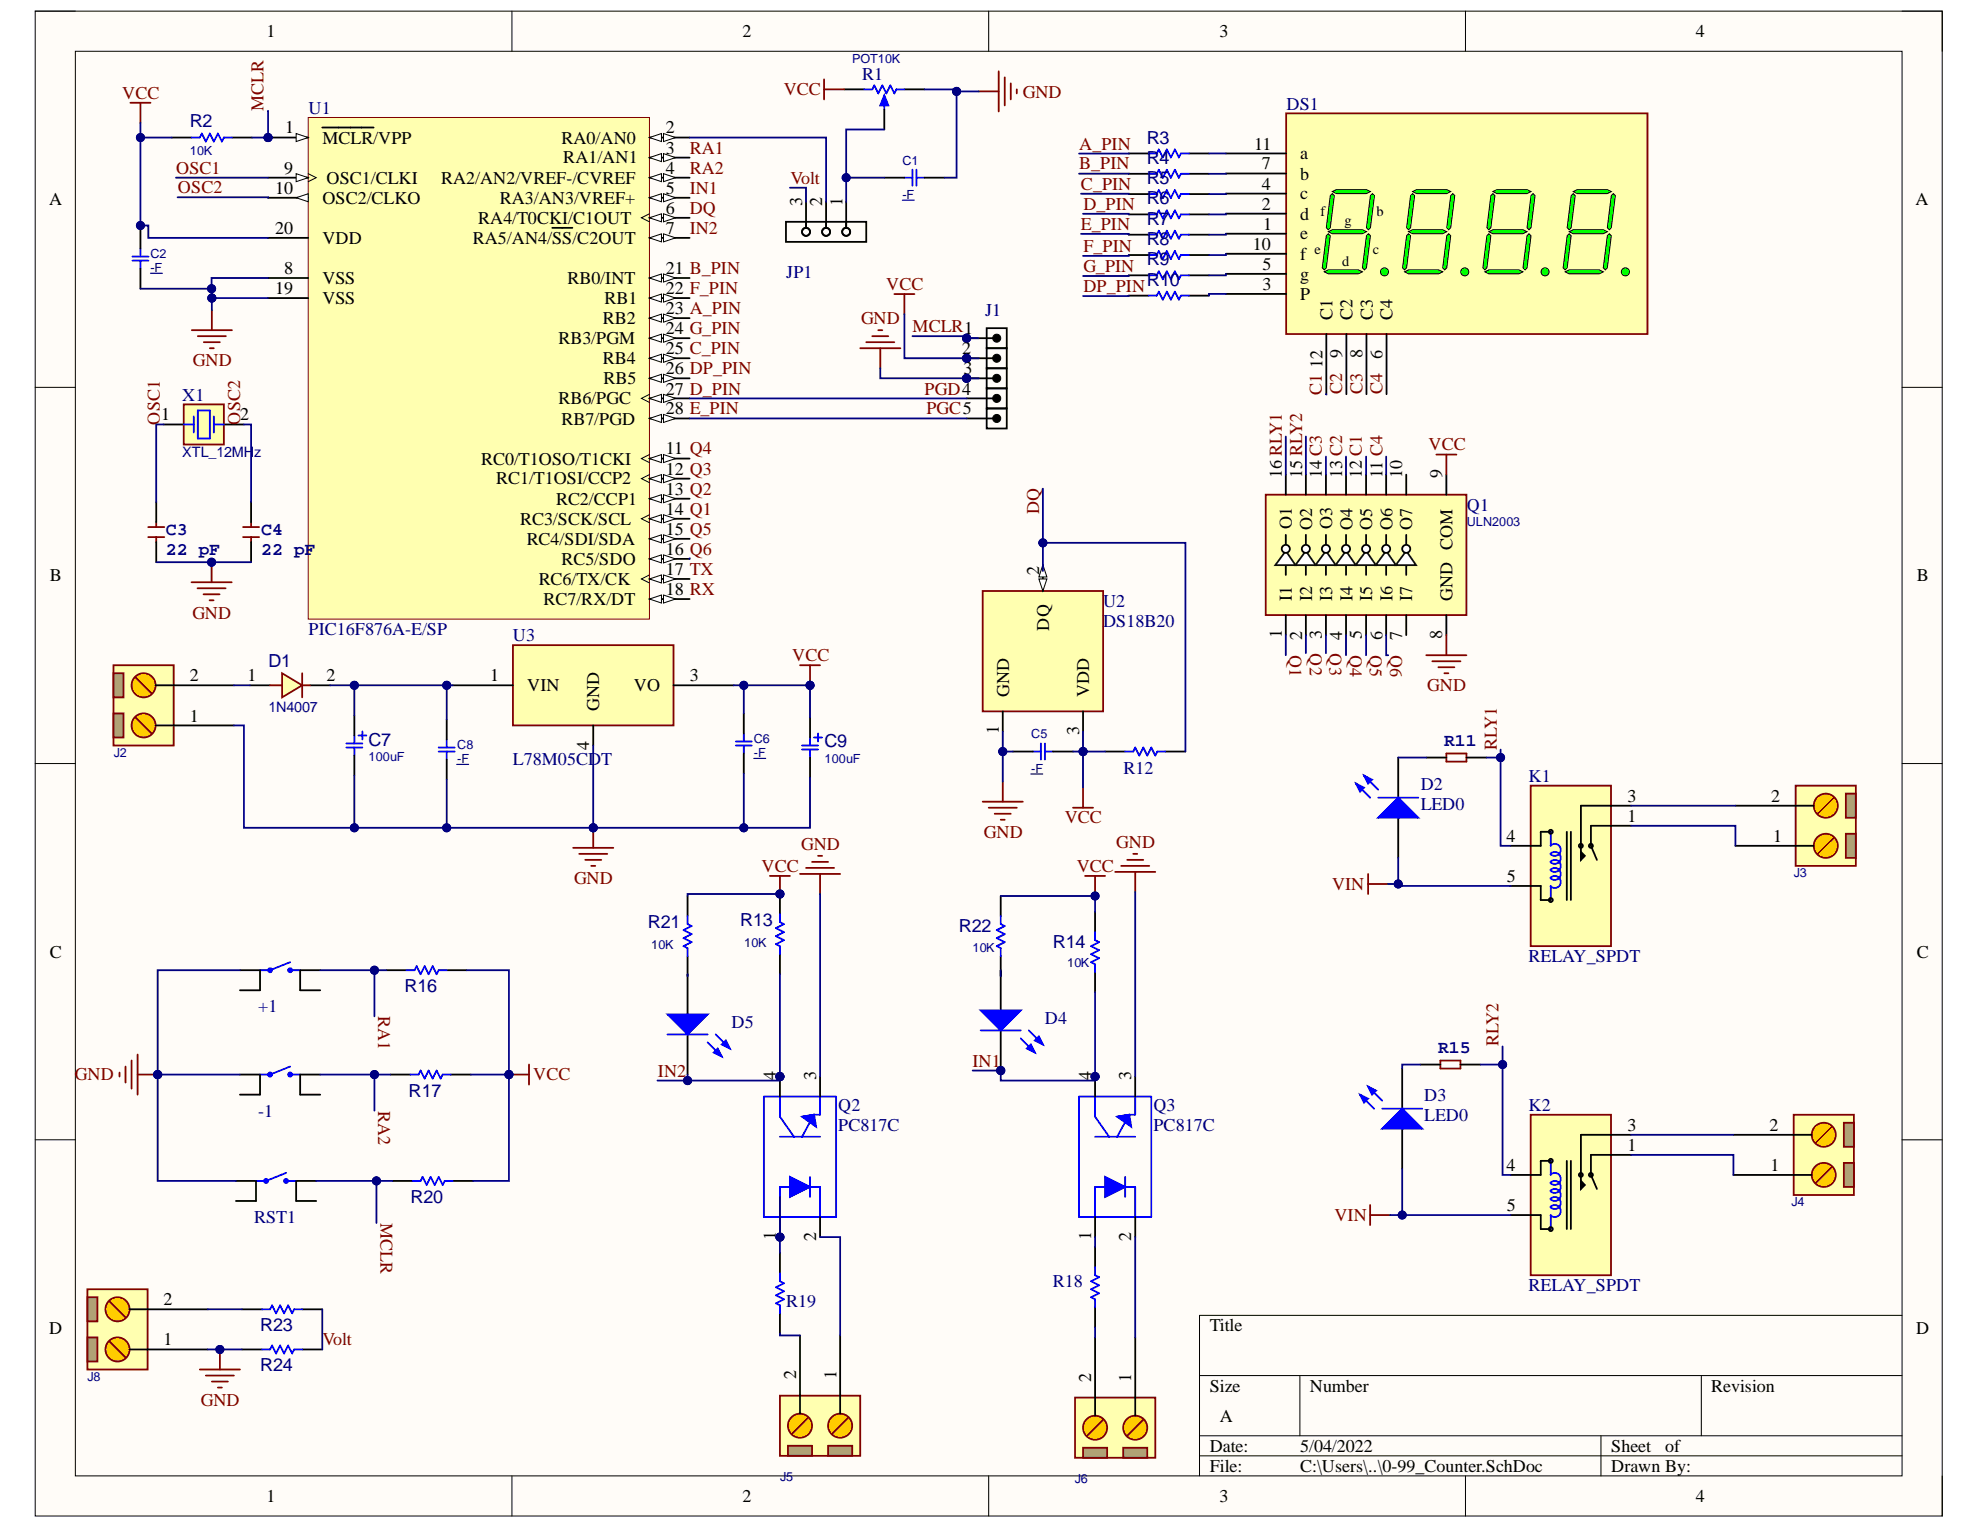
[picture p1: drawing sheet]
<svg xmlns="http://www.w3.org/2000/svg" width="279mm" height="216mm" viewBox="0 0 279 216" stroke-linecap="round" stroke-linejoin="round" font-family="sans-serif">
<defs><g id="words">
<g font-size="2.5">
<text x="37.6" y="5.2">1</text>
<text x="104.8" y="5.2">2</text>
<text x="172.1" y="5.2">3</text>
<text x="239.3" y="5.2">4</text>
<text x="40.2" y="18.8">1</text>
<text x="45.5" y="20.3">MCLR/VPP</text>
<text x="79.2" y="20.3">RA0/AN0</text>
<text x="79.5" y="23.1">RA1/AN1</text>
<text x="93.9" y="18.8">2</text>
<text x="93.9" y="21.7">3</text>
<text x="177" y="21.1">11</text>
<text x="178.1" y="23.9">7</text>
<text x="183.5" y="22.5">a</text>
<text x="6.9" y="29">A</text>
<text x="38.8" y="27.4">10</text>
<text x="40.1" y="24.5">9</text>
<text x="45.5" y="28.7">OSC2/CLKO</text>
<text x="46.1" y="25.9">OSC1/CLKI</text>
<text x="62.2" y="25.9">RA2/AN2/VREF-/CVREF</text>
<text x="70.5" y="28.7">RA3/AN3/VREF+</text>
<text x="93.9" y="24.5">4</text>
<text x="93.9" y="27.4">5</text>
<text x="113.2" y="29.1" transform="rotate(-90 113.2 29.1)">3</text>
<text x="116" y="29.1" transform="rotate(-90 116 29.1)">2</text>
<text x="118.9" y="29.1" transform="rotate(-90 118.9 29.1)">1</text>
<text x="178.1" y="29.6">2</text>
<text x="178.1" y="26.8">4</text>
<text x="183.5" y="28.1">c</text>
<text x="183.5" y="25.3">b</text>
<text x="270.3" y="29">A</text>
<text x="38.8" y="33">20</text>
<text x="45.5" y="34.4">VDD</text>
<text x="66.7" y="34.4">RA5/AN4/SS/C2OUT</text>
<text x="67.5" y="31.6">RA4/T0CKI/C1OUT</text>
<text x="93.9" y="30.2">6</text>
<text x="93.9" y="33">7</text>
<text x="176.8" y="35.2">10</text>
<text x="178.2" y="32.4">1</text>
<text x="183.5" y="33.8">e</text>
<text x="183.5" y="31">d</text>
<text x="38.8" y="41.5">19</text>
<text x="40.1" y="38.7">8</text>
<text x="45.5" y="40">VSS</text>
<text x="80.1" y="40">RB0/INT</text>
<text x="93.9" y="38.7">21 B_PIN</text>
<text x="93.9" y="41.5">22 F_PIN</text>
<text x="178.2" y="40.9">3</text>
<text x="178.2" y="38.1">5</text>
<text x="183.5" y="39.5">g</text>
<text x="183.5" y="36.7">f</text>
<text x="45.5" y="42.9">VSS</text>
<text x="85.1" y="45.7">RB2</text>
<text x="85.3" y="42.9">RB1</text>
<text x="93.9" y="44.4">23 A_PIN</text>
<text x="93.9" y="47.1">24 G_PIN</text>
<text x="183.5" y="42.3">P</text>
<text x="188" y="45.1" transform="rotate(-90 188 45.1)">C1</text>
<text x="190.8" y="45.1" transform="rotate(-90 190.8 45.1)">C2</text>
<text x="193.7" y="45.1" transform="rotate(-90 193.7 45.1)">C3</text>
<text x="196.5" y="45.1" transform="rotate(-90 196.5 45.1)">C4</text>
<text x="78.8" y="48.6">RB3/PGM</text>
<text x="85.1" y="51.4">RB4</text>
<text x="93.9" y="50">25 C_PIN</text>
<text x="93.9" y="52.8">26 DP_PIN</text>
<text x="135.8" y="50">2</text>
<text x="136" y="52.8">3</text>
<text x="186.6" y="51.9" transform="rotate(-90 186.6 51.9)">12</text>
<text x="189.4" y="50.5" transform="rotate(-90 189.4 50.5)">9</text>
<text x="192.3" y="50.5" transform="rotate(-90 192.3 50.5)">8</text>
<text x="195.1" y="50.6" transform="rotate(-90 195.1 50.6)">6</text>
<text x="22.7" y="59.3">1</text>
<text x="33.9" y="59.3">2</text>
<text x="78.8" y="57">RB6/PGC</text>
<text x="79.2" y="59.9">RB7/PGD</text>
<text x="85.1" y="54.2">RB5</text>
<text x="93.9" y="55.7">27 D_PIN</text>
<text x="93.9" y="58.5">28 E_PIN</text>
<text x="67.9" y="65.6">RC0/T1OSO/T1CKI</text>
<text x="93.9" y="64.1">11 Q4</text>
<text x="70" y="68.4">RC1/T1OSI/CCP2</text>
<text x="78.5" y="71.2">RC2/CCP1</text>
<text x="93.9" y="67">12 Q3</text>
<text x="93.9" y="69.8">13 Q2</text>
<text x="180.9" y="67.5" transform="rotate(-90 180.9 67.5)">16 RLY1</text>
<text x="183.7" y="67.5" transform="rotate(-90 183.7 67.5)">15 RLY2</text>
<text x="186.5" y="67.5" transform="rotate(-90 186.5 67.5)">14 C3</text>
<text x="189.4" y="67.5" transform="rotate(-90 189.4 67.5)">13 C2</text>
<text x="192.2" y="67.5" transform="rotate(-90 192.2 67.5)">12 C1</text>
<text x="195.1" y="67.5" transform="rotate(-90 195.1 67.5)">11 C4</text>
<text x="197.9" y="67.5" transform="rotate(-90 197.9 67.5)">10</text>
<text x="203.5" y="67.5" transform="rotate(-90 203.5 67.5)">9</text>
<text x="73.4" y="74">RC3/SCK/SCL</text>
<text x="74.3" y="76.9">RC4/SDI/SDA</text>
<text x="93.9" y="72.7">14 Q1</text>
<text x="93.9" y="75.5">15 Q5</text>
<text x="182.3" y="74.6" transform="rotate(-90 182.3 74.6)">O1</text>
<text x="185.2" y="74.8" transform="rotate(-90 185.2 74.8)">O2</text>
<text x="188" y="74.7" transform="rotate(-90 188 74.7)">O3</text>
<text x="190.8" y="74.8" transform="rotate(-90 190.8 74.8)">O4</text>
<text x="193.6" y="74.8" transform="rotate(-90 193.6 74.8)">O5</text>
<text x="196.5" y="74.8" transform="rotate(-90 196.5 74.8)">O6</text>
<text x="199.3" y="74.8" transform="rotate(-90 199.3 74.8)">O7</text>
<text x="7" y="82.1">B</text>
<text x="76" y="82.6">RC6/TX/CK</text>
<text x="79.2" y="79.7">RC5/SDO</text>
<text x="93.9" y="78.3">16 Q6</text>
<text x="93.9" y="81.1">17 TX</text>
<text x="93.9" y="84">18 RX</text>
<text x="146.6" y="81.1" transform="rotate(-90 146.6 81.1)">2</text>
<text x="270.5" y="82.1">B</text>
<text x="76.7" y="85.3">RC7/RX/DT</text>
<text x="148.1" y="89" transform="rotate(-90 148.1 89)">DQ</text>
<text x="180.9" y="90" transform="rotate(-90 180.9 90)">1</text>
<text x="182.3" y="84.8" transform="rotate(-90 182.3 84.8)">I1</text>
<text x="185.2" y="84.8" transform="rotate(-90 185.2 84.8)">I2</text>
<text x="188" y="84.8" transform="rotate(-90 188 84.8)">I3</text>
<text x="190.8" y="84.8" transform="rotate(-90 190.8 84.8)">I4</text>
<text x="193.6" y="84.8" transform="rotate(-90 193.6 84.8)">I5</text>
<text x="196.5" y="84.8" transform="rotate(-90 196.5 84.8)">I6</text>
<text x="199.3" y="84.8" transform="rotate(-90 199.3 84.8)">I7</text>
<text x="205" y="84.8" transform="rotate(-90 205 84.8)">GND COM</text>
<text x="183.7" y="90.3" transform="rotate(-90 183.7 90.3)">2</text>
<text x="186.5" y="90.2" transform="rotate(-90 186.5 90.2)">3</text>
<text x="189.4" y="90.3" transform="rotate(-90 189.4 90.3)">4</text>
<text x="192.2" y="90.2" transform="rotate(-90 192.2 90.2)">5</text>
<text x="195.1" y="90.3" transform="rotate(-90 195.1 90.3)">6</text>
<text x="197.9" y="90.3" transform="rotate(-90 197.9 90.3)">7</text>
<text x="203.5" y="90.2" transform="rotate(-90 203.5 90.2)">8</text>
<text x="26.8" y="101.8">1</text>
<text x="26.8" y="96.2">2</text>
<text x="34.9" y="96.2">1</text>
<text x="46.1" y="96.2">2</text>
<text x="69.2" y="96.2">1</text>
<text x="74.4" y="97.5">VIN</text>
<text x="84.6" y="100.4" transform="rotate(-90 84.6 100.4)">GND</text>
<text x="89.5" y="97.5">VO</text>
<text x="97.3" y="96.2">3</text>
<text x="142.4" y="98.4" transform="rotate(-90 142.4 98.4)">GND</text>
<text x="153.7" y="98.4" transform="rotate(-90 153.7 98.4)">VDD</text>
<text x="83.1" y="105.8" transform="rotate(-90 83.1 105.8)">4</text>
<text x="140.9" y="103.6" transform="rotate(-90 140.9 103.6)">1</text>
<text x="152.3" y="103.7" transform="rotate(-90 152.3 103.7)">3</text>
<text x="229.6" y="113.2">3</text>
<text x="249.9" y="113.2">2</text>
<text x="212.6" y="118.8">4</text>
<text x="229.6" y="115.9">1</text>
<text x="250.2" y="118.8">1</text>
<text x="212.7" y="124.5">5</text>
<text x="7" y="135.1">C</text>
<text x="270.5" y="135.1">C</text>
<text x="109.5" y="152.5" transform="rotate(-90 109.5 152.5)">4</text>
<text x="115.2" y="152.5" transform="rotate(-90 115.2 152.5)">3</text>
<text x="154" y="152.5" transform="rotate(-90 154 152.5)">4</text>
<text x="159.6" y="152.5" transform="rotate(-90 159.6 152.5)">3</text>
<text x="229.6" y="159.6">3</text>
<text x="249.7" y="159.6">2</text>
<text x="212.6" y="165.2">4</text>
<text x="229.6" y="162.4">1</text>
<text x="249.9" y="165.2">1</text>
<text x="212.7" y="170.9">5</text>
<text x="109.5" y="174.9" transform="rotate(-90 109.5 174.9)">1</text>
<text x="115.2" y="175.2" transform="rotate(-90 115.2 175.2)">2</text>
<text x="154" y="174.9" transform="rotate(-90 154 174.9)">1</text>
<text x="159.6" y="175.2" transform="rotate(-90 159.6 175.2)">2</text>
<text x="23.1" y="184.1">2</text>
<text x="6.9" y="188.2">D</text>
<text x="23.1" y="189.8">1</text>
<text x="170.7" y="187.9">Title</text>
<text x="270.4" y="188.2">D</text>
<text x="112.4" y="194.6" transform="rotate(-90 112.4 194.6)">2</text>
<text x="118" y="194.6" transform="rotate(-90 118 194.6)">1</text>
<text x="154" y="195" transform="rotate(-90 154 195)">2</text>
<text x="159.6" y="195" transform="rotate(-90 159.6 195)">1</text>
<text x="170.7" y="196.4">Size</text>
<text x="184.8" y="196.4">Number</text>
<text x="241.5" y="196.4">Revision</text>
<text x="172.1" y="200.6">A</text>
<text x="170.7" y="204.9">Date:</text>
<text x="170.7" y="207.7">File:</text>
<text x="183.5" y="204.9">5/04/2022</text>
<text x="183.5" y="207.7">C:\Users\..\0-99_Counter.SchDoc</text>
<text x="227.4" y="204.9">Sheet</text>
<text x="227.4" y="207.7">Drawn By:</text>
<text x="235" y="204.9">of</text>
<text x="37.6" y="212">1</text>
<text x="104.8" y="212">2</text>
<text x="172.1" y="212">3</text>
<text x="239.3" y="212">4</text>
</g>
<g font-size="2.5" fill="#000080">
<text x="121.7" y="11.2">R1</text>
<text x="26.8" y="18">R2</text>
<text x="43.5" y="16">U1</text>
<text x="181.5" y="15.5">DS1</text>
<text x="161.8" y="20.3">R3</text>
<text x="161.8" y="23.1">R4</text>
<text x="161.8" y="26">R5</text>
<text x="161.8" y="28.8">R6</text>
<text x="161.8" y="31.7">R7</text>
<text x="161.8" y="34.6">R8</text>
<text x="110.9" y="39.2">JP1</text>
<text x="161.8" y="37.4">R9</text>
<text x="161.8" y="40.3">R10</text>
<text x="139" y="44.6">J1</text>
<text x="25.7" y="56.5">X1</text>
<text x="23.4" y="75.5">C3</text>
<text x="36.9" y="75.5">C4</text>
<text x="207" y="72.1">Q1</text>
<text x="23.4" y="78.3">22 pF</text>
<text x="36.9" y="78.3">22 pF</text>
<text x="43.5" y="89.7">PIC16F876A-E/SP</text>
<text x="155.7" y="85.7">U2</text>
<text x="155.7" y="88.5">DS18B20</text>
<text x="37.9" y="94.1">D1</text>
<text x="72.4" y="90.5">U3</text>
<text x="52" y="105.2">C7</text>
<text x="72.4" y="108">L78M05CDT</text>
<text x="116.3" y="105.5">C9</text>
<text x="203.8" y="105.3">R11</text>
<text x="158.5" y="109.2">R12</text>
<text x="200.5" y="111.5">D2</text>
<text x="215.7" y="110.3">K1</text>
<text x="200.5" y="114.3">LED0</text>
<text x="91.4" y="131">R21</text>
<text x="104.4" y="130.6">R13</text>
<text x="135.3" y="131.6">R22</text>
<text x="148.6" y="133.8">R14</text>
<text x="215.7" y="135.8">RELAY_SPDT</text>
<text x="36.4" y="142.8">+1</text>
<text x="57.1" y="140">R16</text>
<text x="103.2" y="145.1">D5</text>
<text x="147.5" y="144.5">D4</text>
<text x="202.9" y="148.7">R15</text>
<text x="57.7" y="154.7">R17</text>
<text x="201" y="155.3">D3</text>
<text x="36.4" y="157.6">-1</text>
<text x="118.3" y="156.8">Q2</text>
<text x="118.3" y="159.6">PC817C</text>
<text x="162.8" y="156.8">Q3</text>
<text x="162.8" y="159.6">PC817C</text>
<text x="201" y="158.1">LED0</text>
<text x="215.7" y="156.8">K2</text>
<text x="35.9" y="172.6">RST1</text>
<text x="57.9" y="169.8">R20</text>
<text x="110.9" y="184.5">R19</text>
<text x="148.6" y="181.6">R18</text>
<text x="215.7" y="182.2">RELAY_SPDT</text>
<text x="36.7" y="187.9">R23</text>
<text x="36.7" y="193.5">R24</text>
</g>
<g font-size="2.5" fill="#800000">
<text x="17.2" y="13.9">VCC</text>
<text x="37.2" y="15.6" transform="rotate(-90 37.2 15.6)">MCLR</text>
<text x="110.6" y="13.4">VCC</text>
<text x="144.3" y="13.8">GND</text>
<text x="97.3" y="21.7">RA1</text>
<text x="152.3" y="21.1">A_PIN</text>
<text x="152.3" y="23.9">B_PIN</text>
<text x="24.9" y="24.5">OSC1</text>
<text x="25.1" y="27.3">OSC2</text>
<text x="97.3" y="24.5">RA2</text>
<text x="97.3" y="27.4">IN1</text>
<text x="111.5" y="25.9">Volt</text>
<text x="152.5" y="26.8">C_PIN</text>
<text x="152.9" y="29.6">D_PIN</text>
<text x="97.3" y="30.2">DQ</text>
<text x="97.3" y="33">IN2</text>
<text x="152.5" y="32.4">E_PIN</text>
<text x="152.9" y="35.6">F_PIN</text>
<text x="125.1" y="40.9">VCC</text>
<text x="152.9" y="38.4">G_PIN</text>
<text x="152.9" y="41.2">DP_PIN</text>
<text x="121.5" y="45.7">GND</text>
<text x="128.8" y="46.9">MCLR1</text>
<text x="27.2" y="51.7">GND</text>
<text x="22.6" y="59.9" transform="rotate(-90 22.6 59.9)">OSC1</text>
<text x="33.9" y="59.9" transform="rotate(-90 33.9 59.9)">OSC2</text>
<text x="130.5" y="55.7">PGD4</text>
<text x="130.7" y="58.5">PGC5</text>
<text x="186.5" y="55.7" transform="rotate(-90 186.5 55.7)">C1</text>
<text x="189.4" y="55.6" transform="rotate(-90 189.4 55.6)">C2</text>
<text x="192.3" y="55.6" transform="rotate(-90 192.3 55.6)">C3</text>
<text x="195.1" y="55.6" transform="rotate(-90 195.1 55.6)">C4</text>
<text x="201.6" y="63.5">VCC</text>
<text x="146.6" y="72.6" transform="rotate(-90 146.6 72.6)">DQ</text>
<text x="27.1" y="87.3">GND</text>
<text x="111.8" y="93.3">VCC</text>
<text x="182" y="92.4" transform="rotate(90 182 92.4)">Q1</text>
<text x="184.8" y="92.2" transform="rotate(90 184.8 92.2)">Q2</text>
<text x="187.6" y="92.2" transform="rotate(90 187.6 92.2)">Q3</text>
<text x="190.5" y="92.4" transform="rotate(90 190.5 92.4)">Q4</text>
<text x="193.3" y="92.4" transform="rotate(90 193.3 92.4)">Q5</text>
<text x="196.2" y="92.4" transform="rotate(90 196.2 92.4)">Q6</text>
<text x="201.4" y="97.5">GND</text>
<text x="211.2" y="105.8" transform="rotate(-90 211.2 105.8)">RLY1</text>
<text x="113" y="119.9">GND</text>
<text x="138.8" y="118.2">GND</text>
<text x="150.3" y="116.2">VCC</text>
<text x="157.5" y="119.7">GND</text>
<text x="81" y="124.7">GND</text>
<text x="107.5" y="123">VCC</text>
<text x="151.9" y="123">VCC</text>
<text x="188" y="125.6">VIN</text>
<text x="53.4" y="143.4" transform="rotate(90 53.4 143.4)">RA1</text>
<text x="211.5" y="147.6" transform="rotate(-90 211.5 147.6)">RLY2</text>
<text x="10.6" y="152.5">GND</text>
<text x="75.3" y="152.5">VCC</text>
<text x="92.8" y="151.9">IN2</text>
<text x="137.2" y="150.5">IN1</text>
<text x="53.4" y="156.8" transform="rotate(90 53.4 156.8)">RA2</text>
<text x="53.7" y="172.6" transform="rotate(90 53.7 172.6)">MCLR</text>
<text x="188.3" y="172.3">VIN</text>
<text x="45.5" y="189.8">Volt</text>
<text x="28.3" y="198.3">GND</text>
</g>
<g font-size="2">
<text x="185.5" y="35.9">e</text>
<text x="186.4" y="30.5">f</text>
<text x="189.7" y="31.7">g</text>
<text x="193.7" y="35.9">c</text>
<text x="194.2" y="30.5">b</text>
<text x="189.4" y="37.6">d</text>
</g>
<g font-size="2" fill="#000080">
<text x="25.7" y="64.6">XTL_12MH</text>
<text x="35.9" y="64.6">z</text>
<text x="37.9" y="100.5">1N4007</text>
</g>
<g font-size="1.8" fill="#000080">
<text x="120.2" y="8.9">POT10K</text>
<text x="26.8" y="21.9">10K</text>
<text x="127.3" y="23.2">C1</text>
<text x="127.3" y="28">-F</text>
<text x="21.2" y="38.4">-F</text>
<text x="21.2" y="36.4">C2</text>
<text x="207" y="74.2">ULN2003</text>
<text x="16.1" y="106.8">J2</text>
<text x="52" y="107.3">100uF</text>
<text x="64.5" y="107.7">-F</text>
<text x="64.5" y="105.6">C8</text>
<text x="106.4" y="106.8">-F</text>
<text x="106.4" y="104.8">C6</text>
<text x="116.3" y="107.7">100uF</text>
<text x="145.5" y="104.2">C5</text>
<text x="145.5" y="109">-F</text>
<text x="253.2" y="123.8">J3</text>
<text x="91.9" y="133.9">10K</text>
<text x="105" y="133.7">10K</text>
<text x="137.2" y="134.3">10K</text>
<text x="150.6" y="136.5">10K</text>
<text x="252.8" y="170.2">J4</text>
<text x="12.3" y="194.9">J8</text>
<text x="110.1" y="209">J5</text>
<text x="151.7" y="209.2">J6</text>
</g>
</g></defs>
<path d="M5 1.6h269.1v212.3h-269.1z" fill-rule="evenodd" fill="#fffcf8"/>
<path d="M5 1.6h269.1v212.3h-269.1z" fill="none" stroke="#000" stroke-width=".14"/>
<path d="M10.6 7.2h257.8v201.1h-257.8z" fill-rule="evenodd" fill="#fffcf8"/>
<g fill="none" stroke="#000" stroke-width=".14">
<path d="M5 1.6h5.6M10.6 7.2h257.8v201.1h-257.8zM72.2 1.6v5.6M139.5 1.6v5.6M206.8 1.6v5.6M268.4 1.6h5.7v5.6M5 54.7h5.6M268.4 54.7h5.7M5 107.7h5.6M268.4 107.7h5.7M5 160.8h5.6M268.4 160.8h5.7"/>
<path d="M169.3 194.1h99.1M183.4 194.1v8.5M240.1 194.1v8.5M268.4 185.6h-99.1v22.7M72.2 208.3v5.6M139.5 208.3v5.6M169.3 202.6h99.1M169.3 205.4h99.1M206.8 208.3v5.6M225.9 202.6v5.7M274.1 208.3v5.6"/>
</g>
<path d="M181.5 16h51v31.1h-51z" fill-rule="evenodd" fill="#ffffb0"/>
<path d="M181.5 16h51v31.1h-51z" fill="none" stroke="#800000" stroke-width=".25"/>
<path d="M173 33h8.5M173 30.1h8.5M173 27.3h8.5M173 38.6h8.5M173 35.8h8.5M173 24.5h8.5M173 21.7h8.5M173 41.5h8.5M187.2 47.1v8.5M190 47.1v8.5M192.8 47.1v8.5M195.7 47.1v8.5" fill="none" stroke="#000" stroke-width=".25"/>
<circle cx="206.7" cy="38.4" r=".57" fill="#0f0"/>
<circle cx="206.7" cy="38.4" r=".57" fill="none" stroke="#000" stroke-width=".14"/>
<path d="M198.2 38.4l.6-.3h4.2l.6 .3-.6 .2h-4.2z" fill-rule="evenodd" fill="#0f0"/>
<path d="M198.2 38.4l.6-.3h4.2l.6 .3-.6 .2h-4.2z" fill="none" stroke="#000" stroke-width=".14"/>
<path d="M198.8 32.7l.5-.3h4.3l.6 .3-.6 .3h-4.3z" fill-rule="evenodd" fill="#0f0"/>
<path d="M198.8 32.7l.5-.3h4.3l.6 .3-.6 .3h-4.3z" fill="none" stroke="#000" stroke-width=".14"/>
<path d="M199.3 27l.6-.2h4.3l.5 .2-.5 .3h-4.3z" fill-rule="evenodd" fill="#0f0"/>
<path d="M199.3 27l.6-.2h4.3l.5 .2-.5 .3h-4.3z" fill="none" stroke="#000" stroke-width=".14"/>
<path d="M204.7 27.6l.3-.3 .3 .3-.6 4.5-.3 .3-.2-.3z" fill-rule="evenodd" fill="#0f0"/>
<path d="M204.7 27.6l.3-.3 .3 .3-.6 4.5-.3 .3-.2-.3z" fill="none" stroke="#000" stroke-width=".14"/>
<path d="M199 27.6l.3-.3 .3 .3-.6 4.5-.2 .3-.3-.3z" fill-rule="evenodd" fill="#0f0"/>
<path d="M199 27.6l.3-.3 .3 .3-.6 4.5-.2 .3-.3-.3z" fill="none" stroke="#000" stroke-width=".14"/>
<path d="M198.8 33l.2 .3-.5 4.5-.3 .3-.3-.3 .6-4.5z" fill-rule="evenodd" fill="#0f0"/>
<path d="M198.8 33l.2 .3-.5 4.5-.3 .3-.3-.3 .6-4.5z" fill="none" stroke="#000" stroke-width=".14"/>
<path d="M204.4 33l.3 .3-.5 4.5-.3 .3-.3-.3 .6-4.5z" fill-rule="evenodd" fill="#0f0"/>
<path d="M204.4 33l.3 .3-.5 4.5-.3 .3-.3-.3 .6-4.5z" fill="none" stroke="#000" stroke-width=".14"/>
<circle cx="195.4" cy="38.4" r=".57" fill="#0f0"/>
<circle cx="195.4" cy="38.4" r=".57" fill="none" stroke="#000" stroke-width=".14"/>
<path d="M186.9 38.4l.5-.3h4.3l.6 .3-.6 .2h-4.3z" fill-rule="evenodd" fill="#0f0"/>
<path d="M186.9 38.4l.5-.3h4.3l.6 .3-.6 .2h-4.3z" fill="none" stroke="#000" stroke-width=".14"/>
<path d="M187.4 32.7l.6-.3h4.3l.5 .3-.5 .3h-4.3z" fill-rule="evenodd" fill="#0f0"/>
<path d="M187.4 32.7l.6-.3h4.3l.5 .3-.5 .3h-4.3z" fill="none" stroke="#000" stroke-width=".14"/>
<path d="M188 27l.6-.2h4.2l.6 .2-.6 .3h-4.2z" fill-rule="evenodd" fill="#0f0"/>
<path d="M188 27l.6-.2h4.2l.6 .2-.6 .3h-4.2z" fill="none" stroke="#000" stroke-width=".14"/>
<path d="M193.4 27.6l.3-.3 .3 .3-.6 4.5-.3 .3-.3-.3z" fill-rule="evenodd" fill="#0f0"/>
<path d="M193.4 27.6l.3-.3 .3 .3-.6 4.5-.3 .3-.3-.3z" fill="none" stroke="#000" stroke-width=".14"/>
<path d="M187.7 27.6l.3-.3 .3 .3-.6 4.5-.3 .3-.2-.3z" fill-rule="evenodd" fill="#0f0"/>
<path d="M187.7 27.6l.3-.3 .3 .3-.6 4.5-.3 .3-.2-.3z" fill="none" stroke="#000" stroke-width=".14"/>
<path d="M187.4 33l.3 .3-.5 4.5-.3 .3-.3-.3 .6-4.5z" fill-rule="evenodd" fill="#0f0"/>
<path d="M187.4 33l.3 .3-.5 4.5-.3 .3-.3-.3 .6-4.5z" fill="none" stroke="#000" stroke-width=".14"/>
<path d="M193.1 33l.3 .3-.6 4.5-.3 .3-.2-.3 .5-4.5z" fill-rule="evenodd" fill="#0f0"/>
<path d="M193.1 33l.3 .3-.6 4.5-.3 .3-.2-.3 .5-4.5z" fill="none" stroke="#000" stroke-width=".14"/>
<circle cx="218" cy="38.4" r=".57" fill="#0f0"/>
<circle cx="218" cy="38.4" r=".57" fill="none" stroke="#000" stroke-width=".14"/>
<path d="M209.5 38.4l.6-.3h4.2l.6 .3-.6 .2h-4.2z" fill-rule="evenodd" fill="#0f0"/>
<path d="M209.5 38.4l.6-.3h4.2l.6 .3-.6 .2h-4.2z" fill="none" stroke="#000" stroke-width=".14"/>
<path d="M210.1 32.7l.6-.3h4.2l.6 .3-.6 .3h-4.2z" fill-rule="evenodd" fill="#0f0"/>
<path d="M210.1 32.7l.6-.3h4.2l.6 .3-.6 .3h-4.2z" fill="none" stroke="#000" stroke-width=".14"/>
<path d="M210.7 27l.5-.2h4.3l.5 .2-.5 .3h-4.3z" fill-rule="evenodd" fill="#0f0"/>
<path d="M210.7 27l.5-.2h4.3l.5 .2-.5 .3h-4.3z" fill="none" stroke="#000" stroke-width=".14"/>
<path d="M216 27.6l.3-.3 .3 .3-.6 4.5-.2 .3-.3-.3z" fill-rule="evenodd" fill="#0f0"/>
<path d="M216 27.6l.3-.3 .3 .3-.6 4.5-.2 .3-.3-.3z" fill="none" stroke="#000" stroke-width=".14"/>
<path d="M210.4 27.6l.3-.3 .2 .3-.5 4.5-.3 .3-.3-.3z" fill-rule="evenodd" fill="#0f0"/>
<path d="M210.4 27.6l.3-.3 .2 .3-.5 4.5-.3 .3-.3-.3z" fill="none" stroke="#000" stroke-width=".14"/>
<path d="M210.1 33l.3 .3-.6 4.5-.3 .3-.3-.3 .6-4.5z" fill-rule="evenodd" fill="#0f0"/>
<path d="M210.1 33l.3 .3-.6 4.5-.3 .3-.3-.3 .6-4.5z" fill="none" stroke="#000" stroke-width=".14"/>
<path d="M215.8 33l.2 .3-.5 4.5-.3 .3-.3-.3 .6-4.5z" fill-rule="evenodd" fill="#0f0"/>
<path d="M215.8 33l.2 .3-.5 4.5-.3 .3-.3-.3 .6-4.5z" fill="none" stroke="#000" stroke-width=".14"/>
<circle cx="229.4" cy="38.4" r=".57" fill="#0f0"/>
<circle cx="229.4" cy="38.4" r=".57" fill="none" stroke="#000" stroke-width=".14"/>
<path d="M220.9 38.4l.5-.3h4.3l.5 .3-.5 .2h-4.3z" fill-rule="evenodd" fill="#0f0"/>
<path d="M220.9 38.4l.5-.3h4.3l.5 .3-.5 .2h-4.3z" fill="none" stroke="#000" stroke-width=".14"/>
<path d="M221.4 32.7l.6-.3h4.2l.6 .3-.6 .3h-4.2z" fill-rule="evenodd" fill="#0f0"/>
<path d="M221.4 32.7l.6-.3h4.2l.6 .3-.6 .3h-4.2z" fill="none" stroke="#000" stroke-width=".14"/>
<path d="M222 27l.6-.2h4.2l.6 .2-.6 .3h-4.2z" fill-rule="evenodd" fill="#0f0"/>
<path d="M222 27l.6-.2h4.2l.6 .2-.6 .3h-4.2z" fill="none" stroke="#000" stroke-width=".14"/>
<path d="M227.4 27.6l.3-.3 .2 .3-.5 4.5-.3 .3-.3-.3z" fill-rule="evenodd" fill="#0f0"/>
<path d="M227.4 27.6l.3-.3 .2 .3-.5 4.5-.3 .3-.3-.3z" fill="none" stroke="#000" stroke-width=".14"/>
<path d="M221.7 27.6l.3-.3 .3 .3-.6 4.5-.3 .3-.3-.3z" fill-rule="evenodd" fill="#0f0"/>
<path d="M221.7 27.6l.3-.3 .3 .3-.6 4.5-.3 .3-.3-.3z" fill="none" stroke="#000" stroke-width=".14"/>
<path d="M221.4 33l.3 .3-.6 4.5-.2 .3-.3-.3 .5-4.5z" fill-rule="evenodd" fill="#0f0"/>
<path d="M221.4 33l.3 .3-.6 4.5-.2 .3-.3-.3 .5-4.5z" fill="none" stroke="#000" stroke-width=".14"/>
<path d="M226.8 33.3l.3-.3 .3 .3-.6 4.5-.3 .3-.3-.3z" fill-rule="evenodd" fill="#0f0"/>
<path d="M226.8 33.3l.3-.3 .3 .3-.6 4.5-.3 .3-.3-.3z" fill="none" stroke="#000" stroke-width=".14"/>
<circle cx="37.8" cy="19.4" r=".57" fill="#000080"/>
<circle cx="37.8" cy="19.4" r=".57" fill="none" stroke="#000080" stroke-width=".14"/>
<path d="M43.5 16.6h48.1v70.8h-48.1z" fill-rule="evenodd" fill="#ffffb0"/>
<path d="M43.5 16.6h48.1v70.8h-48.1z" fill="none" stroke="#800000" stroke-width=".14"/>
<path d="M37.8 19.4h5.7" fill="none" stroke="#000" stroke-width=".25"/>
<path d="M41.8 18.8l1.7 .6-1.7 .6z" fill="#f8fcff"/>
<path d="M41.8 18.8l1.7 .6-1.7 .6z" fill="none" stroke="#000" stroke-width=".14"/>
<path d="M45.5 18h7.2" fill="none" stroke="#000" stroke-width=".25"/>
<circle cx="37.8" cy="19.4" r=".57" fill="#000080"/>
<circle cx="37.8" cy="19.4" r=".57" fill="none" stroke="#000080" stroke-width=".14"/>
<path d="M91.6 19.4h5.7" fill="none" stroke="#000" stroke-width=".25"/>
<path d="M91.6 19.4l1.7-.6v1.2z" fill="#f8fcff"/>
<path d="M91.6 19.4l1.7-.6v1.2z" fill="none" stroke="#000" stroke-width=".14"/>
<path d="M93.6 18.8l1.7 .6-1.7 .6z" fill="#f8fcff"/>
<path d="M93.6 18.8l1.7 .6-1.7 .6z" fill="none" stroke="#000" stroke-width=".14"/>
<path d="M91.6 22.2h5.7" fill="none" stroke="#000" stroke-width=".25"/>
<path d="M91.6 22.2l1.7-.5v1.1z" fill="#f8fcff"/>
<path d="M91.6 22.2l1.7-.5v1.1z" fill="none" stroke="#000" stroke-width=".14"/>
<path d="M93.6 21.7l1.7 .5-1.7 .6z" fill="#f8fcff"/>
<path d="M93.6 21.7l1.7 .5-1.7 .6z" fill="none" stroke="#000" stroke-width=".14"/>
<path d="M91.6 25.1h5.7" fill="none" stroke="#000" stroke-width=".25"/>
<path d="M91.6 25.1l1.7-.6v1.1z" fill="#f8fcff"/>
<path d="M91.6 25.1l1.7-.6v1.1z" fill="none" stroke="#000" stroke-width=".14"/>
<path d="M93.6 24.5l1.7 .6-1.7 .5z" fill="#f8fcff"/>
<path d="M93.6 24.5l1.7 .6-1.7 .5z" fill="none" stroke="#000" stroke-width=".14"/>
<path d="M91.6 27.9h5.7" fill="none" stroke="#000" stroke-width=".25"/>
<path d="M91.6 27.9l1.7-.6v1.2z" fill="#f8fcff"/>
<path d="M91.6 27.9l1.7-.6v1.2z" fill="none" stroke="#000" stroke-width=".14"/>
<path d="M93.6 27.3l1.7 .6-1.7 .6z" fill="#f8fcff"/>
<path d="M93.6 27.3l1.7 .6-1.7 .6z" fill="none" stroke="#000" stroke-width=".14"/>
<path d="M91.6 30.7h5.7" fill="none" stroke="#000" stroke-width=".25"/>
<path d="M91.6 30.7l1.7-.5v1.1z" fill="#f8fcff"/>
<path d="M91.6 30.7l1.7-.5v1.1z" fill="none" stroke="#000" stroke-width=".14"/>
<path d="M93.6 30.2l1.7 .5-1.7 .6z" fill="#f8fcff"/>
<path d="M91.6 30.2l-1.1 .5 1.1 .6M93.6 30.2l1.7 .5-1.7 .6z" fill="none" stroke="#000" stroke-width=".14"/>
<path d="M91.6 33.6h5.7" fill="none" stroke="#000" stroke-width=".25"/>
<path d="M91.6 33.6l1.7-.6v1.1z" fill="#f8fcff"/>
<path d="M91.6 33.6l1.7-.6v1.1z" fill="none" stroke="#000" stroke-width=".14"/>
<path d="M93.6 33l1.7 .6-1.7 .5z" fill="#f8fcff"/>
<path d="M93.6 33l1.7 .6-1.7 .5z" fill="none" stroke="#000" stroke-width=".14"/>
<path d="M37.8 39.2h5.7M37.8 25.1h5.7M77.9 32.2h2.9" fill="none" stroke="#000" stroke-width=".25"/>
<path d="M41.8 24.5l1.7 .6-1.7 .5z" fill="#f8fcff"/>
<path d="M41.8 24.5l1.7 .6-1.7 .5zM43.5 24.5l1.1 .6-1.1 .5" fill="none" stroke="#000" stroke-width=".14"/>
<path d="M37.8 27.9h5.7" fill="none" stroke="#000" stroke-width=".25"/>
<path d="M41.8 27.9l1.7-.6v1.2z" fill="#f8fcff"/>
<path d="M41.8 27.9l1.7-.6v1.2z" fill="none" stroke="#000" stroke-width=".14"/>
<path d="M91.6 64.7h5.7" fill="none" stroke="#000" stroke-width=".25"/>
<path d="M91.6 64.7l1.7-.6v1.2z" fill="#f8fcff"/>
<path d="M91.6 64.7l1.7-.6v1.2z" fill="none" stroke="#000" stroke-width=".14"/>
<path d="M93.6 64.1l1.7 .6-1.7 .6z" fill="#f8fcff"/>
<path d="M91.6 64.1l-1.1 .6 1.1 .6M93.6 64.1l1.7 .6-1.7 .6z" fill="none" stroke="#000" stroke-width=".14"/>
<path d="M91.6 67.5h5.7" fill="none" stroke="#000" stroke-width=".25"/>
<path d="M91.6 67.5l1.7-.5v1.1z" fill="#f8fcff"/>
<path d="M91.6 67.5l1.7-.5v1.1z" fill="none" stroke="#000" stroke-width=".14"/>
<path d="M93.6 67l1.7 .5-1.7 .6z" fill="#f8fcff"/>
<path d="M91.6 67l-1.1 .5 1.1 .6M93.6 67l1.7 .5-1.7 .6z" fill="none" stroke="#000" stroke-width=".14"/>
<path d="M91.6 70.4h5.7" fill="none" stroke="#000" stroke-width=".25"/>
<path d="M91.6 70.4l1.7-.6v1.1z" fill="#f8fcff"/>
<path d="M91.6 70.4l1.7-.6v1.1z" fill="none" stroke="#000" stroke-width=".14"/>
<path d="M93.6 69.8l1.7 .6-1.7 .5z" fill="#f8fcff"/>
<path d="M93.6 69.8l1.7 .6-1.7 .5z" fill="none" stroke="#000" stroke-width=".14"/>
<path d="M91.6 73.2h5.7" fill="none" stroke="#000" stroke-width=".25"/>
<path d="M91.6 73.2l1.7-.6v1.2z" fill="#f8fcff"/>
<path d="M91.6 73.2l1.7-.6v1.2z" fill="none" stroke="#000" stroke-width=".14"/>
<path d="M93.6 72.6l1.7 .6-1.7 .6z" fill="#f8fcff"/>
<path d="M91.6 72.6l-1.1 .6 1.1 .6M93.6 72.6l1.7 .6-1.7 .6z" fill="none" stroke="#000" stroke-width=".14"/>
<path d="M91.6 76h5.7" fill="none" stroke="#000" stroke-width=".25"/>
<path d="M91.6 76l1.7-.5v1.1z" fill="#f8fcff"/>
<path d="M91.6 76l1.7-.5v1.1z" fill="none" stroke="#000" stroke-width=".14"/>
<path d="M93.6 75.5l1.7 .5-1.7 .6z" fill="#f8fcff"/>
<path d="M93.6 75.5l1.7 .5-1.7 .6z" fill="none" stroke="#000" stroke-width=".14"/>
<path d="M91.6 78.9h5.7" fill="none" stroke="#000" stroke-width=".25"/>
<path d="M91.6 78.9l1.7-.6v1.1z" fill="#f8fcff"/>
<path d="M91.6 78.9l1.7-.6v1.1z" fill="none" stroke="#000" stroke-width=".14"/>
<path d="M93.6 78.3l1.7 .6-1.7 .5z" fill="#f8fcff"/>
<path d="M93.6 78.3l1.7 .6-1.7 .5z" fill="none" stroke="#000" stroke-width=".14"/>
<path d="M91.6 81.7h5.7" fill="none" stroke="#000" stroke-width=".25"/>
<path d="M91.6 81.7l1.7-.6v1.2z" fill="#f8fcff"/>
<path d="M91.6 81.7l1.7-.6v1.2z" fill="none" stroke="#000" stroke-width=".14"/>
<path d="M93.6 81.1l1.7 .6-1.7 .6z" fill="#f8fcff"/>
<path d="M91.6 81.1l-1.1 .6 1.1 .6M93.6 81.1l1.7 .6-1.7 .6z" fill="none" stroke="#000" stroke-width=".14"/>
<path d="M91.6 84.5h5.7" fill="none" stroke="#000" stroke-width=".25"/>
<path d="M91.6 84.5l1.7-.5v1.1z" fill="#f8fcff"/>
<path d="M91.6 84.5l1.7-.5v1.1z" fill="none" stroke="#000" stroke-width=".14"/>
<path d="M93.6 84l1.7 .5-1.7 .6z" fill="#f8fcff"/>
<path d="M93.6 84l1.7 .5-1.7 .6z" fill="none" stroke="#000" stroke-width=".14"/>
<path d="M37.8 33.6h5.7M91.6 39.2h5.7M37.8 42.1h5.7" fill="none" stroke="#000" stroke-width=".25"/>
<path d="M91.6 39.2l1.7-.5v1.1z" fill="#f8fcff"/>
<path d="M91.6 39.2l1.7-.5v1.1z" fill="none" stroke="#000" stroke-width=".14"/>
<path d="M93.6 38.7l1.7 .5-1.7 .6z" fill="#f8fcff"/>
<path d="M93.6 38.7l1.7 .5-1.7 .6z" fill="none" stroke="#000" stroke-width=".14"/>
<path d="M91.6 42.1h5.7" fill="none" stroke="#000" stroke-width=".25"/>
<path d="M91.6 42.1l1.7-.6v1.1z" fill="#f8fcff"/>
<path d="M91.6 42.1l1.7-.6v1.1z" fill="none" stroke="#000" stroke-width=".14"/>
<path d="M93.6 41.5l1.7 .6-1.7 .5z" fill="#f8fcff"/>
<path d="M93.6 41.5l1.7 .6-1.7 .5z" fill="none" stroke="#000" stroke-width=".14"/>
<path d="M91.6 44.9h5.7" fill="none" stroke="#000" stroke-width=".25"/>
<path d="M91.6 44.9l1.7-.6v1.2z" fill="#f8fcff"/>
<path d="M91.6 44.9l1.7-.6v1.2z" fill="none" stroke="#000" stroke-width=".14"/>
<path d="M93.6 44.3l1.7 .6-1.7 .6z" fill="#f8fcff"/>
<path d="M93.6 44.3l1.7 .6-1.7 .6z" fill="none" stroke="#000" stroke-width=".14"/>
<path d="M91.6 47.7h5.7" fill="none" stroke="#000" stroke-width=".25"/>
<path d="M91.6 47.7l1.7-.5v1.1z" fill="#f8fcff"/>
<path d="M91.6 47.7l1.7-.5v1.1z" fill="none" stroke="#000" stroke-width=".14"/>
<path d="M93.6 47.2l1.7 .5-1.7 .6z" fill="#f8fcff"/>
<path d="M93.6 47.2l1.7 .5-1.7 .6z" fill="none" stroke="#000" stroke-width=".14"/>
<path d="M91.6 50.6h5.7" fill="none" stroke="#000" stroke-width=".25"/>
<path d="M91.6 50.6l1.7-.6v1.1z" fill="#f8fcff"/>
<path d="M91.6 50.6l1.7-.6v1.1z" fill="none" stroke="#000" stroke-width=".14"/>
<path d="M93.6 50l1.7 .6-1.7 .5z" fill="#f8fcff"/>
<path d="M93.6 50l1.7 .6-1.7 .5z" fill="none" stroke="#000" stroke-width=".14"/>
<path d="M91.6 53.4h5.7" fill="none" stroke="#000" stroke-width=".25"/>
<path d="M91.6 53.4l1.7-.6v1.2z" fill="#f8fcff"/>
<path d="M91.6 53.4l1.7-.6v1.2z" fill="none" stroke="#000" stroke-width=".14"/>
<path d="M93.6 52.8l1.7 .6-1.7 .6z" fill="#f8fcff"/>
<path d="M93.6 52.8l1.7 .6-1.7 .6z" fill="none" stroke="#000" stroke-width=".14"/>
<path d="M91.6 56.2h5.7" fill="none" stroke="#000" stroke-width=".25"/>
<path d="M91.6 56.2l1.7-.5v1.1z" fill="#f8fcff"/>
<path d="M91.6 56.2l1.7-.5v1.1z" fill="none" stroke="#000" stroke-width=".14"/>
<path d="M93.6 55.7l1.7 .5-1.7 .6z" fill="#f8fcff"/>
<path d="M91.6 55.7l-1.1 .5 1.1 .6M93.6 55.7l1.7 .5-1.7 .6z" fill="none" stroke="#000" stroke-width=".14"/>
<path d="M91.6 59h5.7" fill="none" stroke="#000" stroke-width=".25"/>
<path d="M91.6 59l1.7-.5v1.1z" fill="#f8fcff"/>
<path d="M91.6 59l1.7-.5v1.1z" fill="none" stroke="#000" stroke-width=".14"/>
<path d="M93.6 58.5l1.7 .5-1.7 .6z" fill="#f8fcff"/>
<path d="M93.6 58.5l1.7 .5-1.7 .6z" fill="none" stroke="#000" stroke-width=".14"/>
<g fill="none" stroke="#800000" stroke-width=".25">
<path d="M20.9 74.4h2.3M20.9 75.8h2.3M22 73.7v.7M22 75.8v.7M29.9 79.3v2.9M34.3 74.4h2.3M34.3 75.8h2.3M35.4 73.7v.7M35.4 75.8v.7M27 82.2h5.7M27.9 83h3.9M28.7 83.9h2.3"/>
<path d="M29.6 84.7h.5"/>
</g>
<path d="M22 70.8v2.9M22 76.5v2.8M35.4 70.8v2.9M35.4 76.5v2.8" fill="none" stroke="#000" stroke-width=".25"/>
<circle cx="29.9" cy="79.3" r=".57" fill="#000080"/>
<circle cx="29.9" cy="79.3" r=".57" fill="none" stroke="#000080" stroke-width=".14"/>
<path d="M18.4 14.5h2.8M19.8 14.5v2.8M27.1 46.6h5.6M27.9 47.4h4M28.8 48.3h2.2M29.6 49.1h.6M29.9 43.8v2.8" fill="none" stroke="#800000" stroke-width=".25"/>
<path d="M24.2 19.4h2.9M32.7 19.4h2.9" fill="none" stroke="#000" stroke-width=".25"/>
<path d="M27.1 19.4h1.1l.3-.6 .5 1.2 .6-1.2 .6 1.2 .5-1.2 .6 1.2 .3-.6h1.1" fill="none" stroke="#00f" stroke-width=".25"/>
<path d="M178.6 69.8h28.3v17h-28.3z" fill-rule="evenodd" fill="#ffffb0"/>
<path d="M178.6 69.8h28.3v17h-28.3z" fill="none" stroke="#800000" stroke-width=".25"/>
<g fill="none" stroke="#000" stroke-width=".25">
<path d="M181.4 67v2.8M181.4 75.5v5.6M184.3 67v2.8M187.1 67v2.8M189.9 67v2.8M192.8 67v2.8M195.6 67v2.8M198.4 67v2.8M204.1 67v2.8M181.4 86.8v2.8M184.3 86.8v2.8M187.1 86.8v2.8"/>
<path d="M189.9 86.8v2.8M192.8 86.8v2.8M195.6 86.8v2.8M198.4 86.8v2.8M204.1 86.8v2.8"/>
</g>
<path d="M181.4 77.7l1.4 2h-2.8z" fill="#fff"/>
<path d="M181.4 77.7l1.4 2h-2.8z" fill="none" stroke="#101010" stroke-width=".25"/>
<circle cx="181.4" cy="77.5" r=".57" fill="#fff"/>
<g fill="none" stroke="#000" stroke-width=".25">
<path d="M184.3 75.5v5.6"/>
<circle cx="181.4" cy="77.5" r=".57"/>
</g>
<path d="M184.3 77.7l1.4 2h-2.9z" fill="#fff"/>
<path d="M184.3 77.7l1.4 2h-2.9z" fill="none" stroke="#101010" stroke-width=".25"/>
<circle cx="184.3" cy="77.5" r=".57" fill="#fff"/>
<g fill="none" stroke="#000" stroke-width=".25">
<path d="M187.1 75.5v5.6"/>
<circle cx="184.3" cy="77.5" r=".57"/>
</g>
<path d="M187.1 77.7l1.4 2h-2.9z" fill="#fff"/>
<path d="M187.1 77.7l1.4 2h-2.9z" fill="none" stroke="#101010" stroke-width=".25"/>
<circle cx="187.1" cy="77.5" r=".57" fill="#fff"/>
<g fill="none" stroke="#000" stroke-width=".25">
<path d="M189.9 75.5v5.6"/>
<circle cx="187.1" cy="77.5" r=".57"/>
</g>
<path d="M189.9 77.7l1.4 2h-2.8z" fill="#fff"/>
<path d="M189.9 77.7l1.4 2h-2.8z" fill="none" stroke="#101010" stroke-width=".25"/>
<circle cx="189.9" cy="77.5" r=".57" fill="#fff"/>
<g fill="none" stroke="#000" stroke-width=".25">
<path d="M192.8 75.5v5.6"/>
<circle cx="189.9" cy="77.5" r=".57"/>
</g>
<path d="M192.8 77.7l1.4 2h-2.9z" fill="#fff"/>
<path d="M192.8 77.7l1.4 2h-2.9z" fill="none" stroke="#101010" stroke-width=".25"/>
<circle cx="192.8" cy="77.5" r=".57" fill="#fff"/>
<g fill="none" stroke="#000" stroke-width=".25">
<path d="M195.6 75.5v5.6"/>
<circle cx="192.8" cy="77.5" r=".57"/>
</g>
<path d="M195.6 77.7l1.4 2h-2.9z" fill="#fff"/>
<path d="M195.6 77.7l1.4 2h-2.9z" fill="none" stroke="#101010" stroke-width=".25"/>
<circle cx="195.6" cy="77.5" r=".57" fill="#fff"/>
<g fill="none" stroke="#000" stroke-width=".25">
<path d="M198.4 75.5v5.6"/>
<circle cx="195.6" cy="77.5" r=".57"/>
</g>
<path d="M198.4 77.7l1.4 2h-2.8z" fill="#fff"/>
<path d="M198.4 77.7l1.4 2h-2.8z" fill="none" stroke="#101010" stroke-width=".25"/>
<circle cx="198.4" cy="77.5" r=".57" fill="#fff"/>
<g fill="none" stroke="#000" stroke-width=".25">
<path d="M119.1 12.6h2.9M127.6 12.6h2.8M159.3 21.7h2.8M159.3 24.5h2.8M159.3 27.4h2.8M159.3 30.3h2.8M159.3 33.1h2.8M159.3 36h2.8M159.3 38.9h2.8M167.8 21.7h2.8M167.8 24.5h2.8M167.8 27.4h2.8"/>
<path d="M167.8 30.3h2.8M167.8 33.1h2.8M167.8 36h2.8M167.8 38.9h2.8M159.3 41.7h2.8M167.8 41.7h2.8"/>
<circle cx="198.4" cy="77.5" r=".57"/>
</g>
<path d="M124.8 14v1.4M162.1 21.7h1.1l.3-.6 .6 1.1 .6-1.1 .5 1.1 .6-1.1 .6 1.1 .2-.5h1.2M162.1 24.5h1.1l.3-.5 .6 1.1 .6-1.1 .5 1.1 .6-1.1 .6 1.1 .2-.6h1.2M162.1 27.4h1.1l.3-.6 .6 1.2 .6-1.2 .5 1.2 .6-1.2 .6 1.2 .2-.6h1.2M162.1 30.3h1.1l.3-.6 .6 1.1 .6-1.1 .5 1.1 .6-1.1 .6 1.1 .2-.5h1.2M162.1 33.1h1.1l.3-.5 .6 1.1 .6-1.1 .5 1.1 .6-1.1 .6 1.1 .2-.6h1.2M162.1 36h1.1l.3-.6 .6 1.2 .6-1.2 .5 1.2 .6-1.2 .6 1.2 .2-.6h1.2M162.1 38.9h1.1l.3-.6 .6 1.1 .6-1.1 .5 1.1 .6-1.1 .6 1.1 .2-.5h1.2M162.1 41.7h1.1l.3-.5 .6 1.1 .6-1.1 .5 1.1 .6-1.1 .6 1.1 .2-.6h1.2" fill="none" stroke="#00f" stroke-width=".25"/>
<path d="M201.3 92.5h5.6M202.1 93.3h4M203 94.2h2.2M203.8 95h.6M204.1 89.6v2.9" fill="none" stroke="#800000" stroke-width=".25"/>
<path d="M124.8 13.5l.5 1.4h-1.1z" fill="#00f"/>
<path d="M122 12.6h1.1l.3-.6 .5 1.2 .6-1.2 .6 1.2 .5-1.2 .6 1.2 .3-.6h1.1M124.8 13.5l.5 1.4h-1.1z" fill="none" stroke="#00f" stroke-width=".25"/>
<path d="M124.8 15.4v2.9" fill="none" stroke="#000" stroke-width=".25"/>
<path d="M116.3 11.2v2.8M116.3 12.6h2.8M138.1 12.9h2.8M140.9 10.1v5.6M141.8 10.9v4M142.6 11.8v2.2M143.5 12.6v.6" fill="none" stroke="#800000" stroke-width=".25"/>
<path d="M72.4 91h22.6v11.4h-22.6z" fill-rule="evenodd" fill="#ffffb0"/>
<path d="M72.4 91h22.6v11.4h-22.6z" fill="none" stroke="#800000" stroke-width=".25"/>
<path d="M63.9 96.7h8.5M95 96.7h8.5M83.7 102.4v2.8" fill="none" stroke="#000" stroke-width=".25"/>
<path d="M16 93.9h8.5v11.3h-8.5z" fill-rule="evenodd" fill="#ffffb0"/>
<path d="M16 93.9h8.5v11.3h-8.5z" fill="none" stroke="#800000" stroke-width=".25"/>
<path d="M24.5 96.7h8.5M24.5 102.4h8.5" fill="none" stroke="#000" stroke-width=".25"/>
<circle cx="20.3" cy="96.7" r="1.7" fill="#fc0"/>
<g fill="none" stroke="#800000" stroke-width=".25">
<path d="M19.1 95.6l2.3 2.2"/>
<circle cx="20.3" cy="96.7" r="1.7"/>
</g>
<path d="M22 96.7h2.5" fill="none" stroke="#000" stroke-width=".25"/>
<circle cx="20.3" cy="102.4" r="1.7" fill="#fc0"/>
<g fill="none" stroke="#800000" stroke-width=".25">
<path d="M19.1 101.2l2.3 2.3"/>
<circle cx="20.3" cy="102.4" r="1.7"/>
</g>
<path d="M22 102.4h2.5" fill="none" stroke="#000" stroke-width=".25"/>
<path d="M16 95h1.4v3.4h-1.4z" fill-rule="evenodd" fill="#a5a069"/>
<path d="M16 95h1.4v3.4h-1.4z" fill="none" stroke="#800000" stroke-width=".25"/>
<path d="M16 100.7h1.4v3.4h-1.4z" fill-rule="evenodd" fill="#a5a069"/>
<path d="M16 100.7h1.4v3.4h-1.4z" fill="none" stroke="#800000" stroke-width=".25"/>
<path d="M48.9 104.9h2.2M48.9 105.5h2.2M50 103.8v1.1M50 105.5v1.1M50.6 103.8h1.1M51.1 103.2v1.1M113.2 105.2h2.2M113.2 105.8h2.2M114.3 104.1v1.1M114.3 105.8v1.1M114.9 104.1h1.1M115.4 103.5v1.1" fill="none" stroke="#00f" stroke-width=".25"/>
<path d="M35.3 96.7h2.8M43.8 96.7h2.8M50 101v2.8M50 106.6v2.8M114.3 101.2v2.9M114.3 106.9v2.8" fill="none" stroke="#000" stroke-width=".25"/>
<path d="M39.8 95l2.8 1.7-2.8 1.7z" fill="#ffffb0"/>
<path d="M38.1 96.7h1.7M39.8 95l2.8 1.7-2.8 1.7zM42.6 95v3.4M42.6 96.7h1.2" fill="none" stroke="#800000" stroke-width=".25"/>
<path d="M216 110.9h11.3v22.6h-11.3z" fill-rule="evenodd" fill="#ffffb0"/>
<path d="M216 110.9h11.3v22.6h-11.3z" fill="none" stroke="#800000" stroke-width=".25"/>
<g fill="none" stroke="#000" stroke-width=".25">
<path d="M218.8 117.4h-1.4v2h-4.2M221.1 117.4v9.6M221.7 117.4v9.6M230.2 116.5h-5.7v2.9l.8 1.9M230.2 113.7h-7.1v7.6M213.2 125h4.2v2h1.4M223.1 120.2l.5 .6-.5 .5z"/>
<circle cx="218.8" cy="117.4" r=".28"/>
<circle cx="223.1" cy="119.4" r=".28"/>
<circle cx="224.5" cy="119.4" r=".28"/>
<circle cx="218.8" cy="127" r=".28"/>
</g>
<path d="M218.8 119.3a.85 .85 0 0 1 1.2 0 .85 .85 0 0 1 0 1.2 .85 .85 0 0 1-1.2 0M218.8 117.4v2M218.8 120.5a.85 .85 0 0 1 1.2 0 .85 .85 0 0 1 0 1.2 .85 .85 0 0 1-1.2 0M218.8 121.6a.85 .85 0 0 1 1.2 0 .85 .85 0 0 1 0 1.2 .85 .85 0 0 1-1.2 0M218.8 122.7a.85 .85 0 0 1 1.2 0 .85 .85 0 0 1 0 1.2 .85 .85 0 0 1-1.2 0M218.8 123.9a.85 .85 0 0 1 1.2 0 .85 .85 0 0 1 0 1.2 .85 .85 0 0 1-1.2 0M218.8 125v2" fill="none" stroke="#00f" stroke-width=".25"/>
<path d="M223.1 120.2l.5 .6-.5 .5z" fill="#000"/>
<path d="M216 157.3h11.3v22.7h-11.3z" fill-rule="evenodd" fill="#ffffb0"/>
<path d="M112.9 93.9h2.8M114.3 93.9v2.8M216 157.3h11.3v22.7h-11.3z" fill="none" stroke="#800000" stroke-width=".25"/>
<g fill="none" stroke="#000" stroke-width=".25">
<path d="M213.2 171.5h4.2v1.9h1.4M218.8 163.8h-1.4v2h-4.2M221.1 163.8v9.6M221.7 163.8v9.6M223.1 166.6l.5 .6-.5 .6zM230.2 163h-5.7v2.8l.8 2M230.2 160.1h-7.1v7.7"/>
<circle cx="218.8" cy="173.4" r=".28"/>
<circle cx="218.8" cy="163.8" r=".28"/>
<circle cx="223.1" cy="165.8" r=".28"/>
<circle cx="224.5" cy="165.8" r=".28"/>
</g>
<path d="M218.8 166.9a.85 .85 0 0 1 1.2 0 .85 .85 0 0 1 0 1.2 .85 .85 0 0 1-1.2 0M218.8 168a.85 .85 0 0 1 1.2 0 .85 .85 0 0 1 0 1.2 .85 .85 0 0 1-1.2 0M218.8 169.2a.85 .85 0 0 1 1.2 0 .85 .85 0 0 1 0 1.2 .85 .85 0 0 1-1.2 0M218.8 165.8a.85 .85 0 0 1 1.2 0 .85 .85 0 0 1 0 1.2 .85 .85 0 0 1-1.2 0M218.8 170.3a.85 .85 0 0 1 1.2 0 .85 .85 0 0 1 0 1.2 .85 .85 0 0 1-1.2 0M218.8 163.8v2M218.8 171.5v1.9" fill="none" stroke="#00f" stroke-width=".25"/>
<path d="M223.1 166.6l.5 .6-.5 .6z" fill="#000"/>
<circle cx="114.3" cy="96.7" r=".57" fill="#000080"/>
<circle cx="114.3" cy="96.7" r=".57" fill="none" stroke="#000080" stroke-width=".14"/>
<path d="M80.9 119.6h5.6M83.7 116.8v2.8M81.7 120.5h4M82.6 121.3h2.2M83.4 122.2h.6" fill="none" stroke="#800000" stroke-width=".25"/>
<circle cx="83.7" cy="116.8" r=".57" fill="#000080"/>
<circle cx="83.7" cy="116.8" r=".57" fill="none" stroke="#000080" stroke-width=".14"/>
<path d="M253.4 110.9h8.5v11.3h-8.5z" fill-rule="evenodd" fill="#ffffb0"/>
<path d="M253.4 110.9h8.5v11.3h-8.5z" fill="none" stroke="#800000" stroke-width=".25"/>
<path d="M244.9 119.4h8.5M244.9 113.7h8.5" fill="none" stroke="#000" stroke-width=".25"/>
<circle cx="257.6" cy="113.7" r="1.7" fill="#fc0"/>
<g fill="none" stroke="#800000" stroke-width=".25">
<path d="M258.8 112.6l-2.3 2.2"/>
<circle cx="257.6" cy="113.7" r="1.7"/>
</g>
<path d="M253.4 113.7h2.5" fill="none" stroke="#000" stroke-width=".25"/>
<circle cx="257.6" cy="119.4" r="1.7" fill="#fc0"/>
<g fill="none" stroke="#800000" stroke-width=".25">
<path d="M258.8 118.2l-2.3 2.3"/>
<circle cx="257.6" cy="119.4" r="1.7"/>
</g>
<path d="M253.4 119.4h2.5" fill="none" stroke="#000" stroke-width=".25"/>
<path d="M260.5 112h1.4v3.4h-1.4z" fill-rule="evenodd" fill="#a5a069"/>
<path d="M260.5 112h1.4v3.4h-1.4z" fill="none" stroke="#800000" stroke-width=".25"/>
<path d="M260.5 117.7h1.4v3.4h-1.4z" fill-rule="evenodd" fill="#a5a069"/>
<path d="M260.5 117.7h1.4v3.4h-1.4z" fill="none" stroke="#800000" stroke-width=".25"/>
<path d="M253.1 157.3h8.5v11.3h-8.5z" fill-rule="evenodd" fill="#ffffb0"/>
<path d="M253.1 157.3h8.5v11.3h-8.5z" fill="none" stroke="#800000" stroke-width=".25"/>
<path d="M244.6 165.8h8.5M244.6 160.1h8.5" fill="none" stroke="#000" stroke-width=".25"/>
<circle cx="257.4" cy="160.1" r="1.7" fill="#fc0"/>
<g fill="none" stroke="#800000" stroke-width=".25">
<path d="M258.5 159l-2.3 2.3"/>
<circle cx="257.4" cy="160.1" r="1.7"/>
</g>
<path d="M253.1 160.1h2.6" fill="none" stroke="#000" stroke-width=".25"/>
<circle cx="257.4" cy="165.8" r="1.7" fill="#fc0"/>
<g fill="none" stroke="#800000" stroke-width=".25">
<path d="M258.5 164.7l-2.3 2.2"/>
<circle cx="257.4" cy="165.8" r="1.7"/>
</g>
<path d="M253.1 165.8h2.6" fill="none" stroke="#000" stroke-width=".25"/>
<path d="M260.2 158.4h1.4v3.4h-1.4z" fill-rule="evenodd" fill="#a5a069"/>
<path d="M260.2 158.4h1.4v3.4h-1.4z" fill="none" stroke="#800000" stroke-width=".25"/>
<path d="M260.2 164.1h1.4v3.4h-1.4z" fill-rule="evenodd" fill="#a5a069"/>
<path d="M204.1 106.3h2.8v1.2h-2.8zM203.3 149.7h2.8v1.1h-2.8zM260.2 164.1h1.4v3.4h-1.4z" fill="none" stroke="#800000" stroke-width=".25"/>
<path d="M201.3 106.9h2.8M206.9 106.9h2.9M33.9 136.9h2.8M42.4 136.9h2.8M200.4 150.2h2.9M206.1 150.2h2.8" fill="none" stroke="#000" stroke-width=".25"/>
<path d="M40.9 135.8l-2.8 1.1h-1.4M40.9 136.9h1.5" fill="none" stroke="#00f" stroke-width=".25"/>
<circle cx="38.1" cy="136.9" r=".28" fill="#00f"/>
<circle cx="38.1" cy="136.9" r=".28" fill="none" stroke="#00f" stroke-width=".25"/>
<circle cx="40.9" cy="136.9" r=".28" fill="#00f"/>
<g fill="none" stroke="#00f" stroke-width=".25">
<path d="M40.9 150.5l-2.8 1.1h-1.4M40.9 151.6h1.5"/>
<circle cx="40.9" cy="136.9" r=".28"/>
</g>
<path d="M36.7 136.9v2.8h-2.8M42.4 136.9v2.8h2.8M33.9 151.6h2.8M42.4 151.6h2.8" fill="none" stroke="#000" stroke-width=".25"/>
<circle cx="38.1" cy="151.6" r=".28" fill="#00f"/>
<circle cx="38.1" cy="151.6" r=".28" fill="none" stroke="#00f" stroke-width=".25"/>
<circle cx="40.9" cy="151.6" r=".28" fill="#00f"/>
<g fill="none" stroke="#00f" stroke-width=".25">
<path d="M40.4 165.5l-2.9 1.1h-1.4M40.4 166.6h1.4"/>
<circle cx="40.9" cy="151.6" r=".28"/>
</g>
<path d="M36.7 151.6v2.9h-2.8M42.4 151.6v2.9h2.8M33.3 166.6h2.8M41.8 166.6h2.8" fill="none" stroke="#000" stroke-width=".25"/>
<circle cx="37.5" cy="166.6" r=".28" fill="#00f"/>
<circle cx="37.5" cy="166.6" r=".28" fill="none" stroke="#00f" stroke-width=".25"/>
<circle cx="40.4" cy="166.6" r=".28" fill="#00f"/>
<circle cx="40.4" cy="166.6" r=".28" fill="none" stroke="#00f" stroke-width=".25"/>
<path d="M36.1 166.6v2.9h-2.8M41.8 166.6v2.9h2.8" fill="none" stroke="#000" stroke-width=".25"/>
<path d="M16.9 151.3v.6M17.7 150.5v2.3M18.6 149.6v4M19.4 148.8v5.7M19.4 151.6h2.8" fill="none" stroke="#800000" stroke-width=".25"/>
<circle cx="22.2" cy="151.6" r=".57" fill="#000080"/>
<circle cx="22.2" cy="151.6" r=".57" fill="none" stroke="#000080" stroke-width=".14"/>
<path d="M71.8 151.6h2.8M74.6 150.2v2.9" fill="none" stroke="#800000" stroke-width=".25"/>
<circle cx="71.8" cy="151.6" r=".57" fill="#000080"/>
<circle cx="71.8" cy="151.6" r=".57" fill="none" stroke="#000080" stroke-width=".14"/>
<g fill="none" stroke="#000" stroke-width=".25">
<path d="M155.9 106h2.9M164.4 106h2.9M54.5 136.9h2.9M63 136.9h2.9M55.1 151.6h2.8M63.6 151.6h2.8M197.9 150.8v5.6M197.9 159.3v5.6M55.4 166.6h2.8M63.9 166.6h2.8M110.1 176.8v2.9M154.5 176v2.8"/>
<path d="M110.1 185.3v2.9M154.5 184.5v2.8"/>
</g>
<path d="M158.8 106h1.1l.3-.5 .6 1.1 .5-1.1 .6 1.1 .6-1.1 .5 1.1 .3-.6h1.1M57.4 136.9h1.1l.3-.6 .6 1.2 .5-1.2 .6 1.2 .6-1.2 .5 1.2 .3-.6h1.1M57.9 151.6h1.2l.3-.5 .5 1.1 .6-1.1 .6 1.1 .5-1.1 .6 1.1 .3-.6h1.1M58.2 166.6h1.2l.2-.5 .6 1.1 .6-1.1 .5 1.1 .6-1.1 .6 1.1 .3-.6h1.1M110.1 179.7v1.1l.5 .3-1.1 .5 1.1 .6-1.1 .6 1.1 .5-1.1 .6 .6 .3v1.1M154.5 178.8v1.2l.6 .2-1.1 .6 1.1 .6-1.1 .5 1.1 .6-1.1 .6 .5 .2v1.2" fill="none" stroke="#00f" stroke-width=".25"/>
<path d="M138.7 113.1h5.6M139.5 114h4M140.4 114.8h2.2M141.2 115.7h.6M141.5 110.3v2.8M151.4 114h2.8M152.8 111.1v2.9M193.1 123.3v2.9M193.1 124.7h2.8M193.3 170v2.9M193.3 171.5h2.9" fill="none" stroke="#800000" stroke-width=".25"/>
<path d="M195 159.3l2.9-2.9 2.8 2.9z" fill="#00f"/>
<path d="M191.9 154.5l2 1.9M193.1 153.3l1.9 2M195 159.3l2.9-2.9 2.8 2.9z" fill="none" stroke="#00f" stroke-width=".25"/>
<path d="M193.1 153.3l1.1 .6-.6 .6z" fill="#00f"/>
<path d="M193.1 153.3l1.1 .6-.6 .6z" fill="none" stroke="#00f" stroke-width=".25"/>
<path d="M191.9 154.5l1.2 .5-.6 .6z" fill="#00f"/>
<path d="M191.9 154.5l1.2 .5-.6 .6zM195 156.4h5.7" fill="none" stroke="#00f" stroke-width=".25"/>
<path d="M197.3 106.9v5.7M197.3 115.4v5.7" fill="none" stroke="#000" stroke-width=".25"/>
<path d="M194.5 115.4l2.8-2.8 2.8 2.8z" fill="#00f"/>
<path d="M191.4 110.6l1.9 2M192.5 109.4l2 2M194.5 115.4l2.8-2.8 2.8 2.8z" fill="none" stroke="#00f" stroke-width=".25"/>
<path d="M192.5 109.4l1.1 .6-.5 .6z" fill="#00f"/>
<path d="M192.5 109.4l1.1 .6-.5 .6z" fill="none" stroke="#00f" stroke-width=".25"/>
<path d="M191.4 110.6l1.1 .5-.6 .6z" fill="#00f"/>
<path d="M191.4 110.6l1.1 .5-.6 .6zM194.5 112.6h5.6M154.5 131.5v1.2l.6 .2-1.1 .6 1.1 .6-1.1 .5 1.1 .6-1.1 .6 .5 .3v1.1" fill="none" stroke="#00f" stroke-width=".25"/>
<path d="M112.9 123.3h5.7M113.7 122.5h4M114.6 121.6h2.3M115.4 120.8h.6M115.7 123.3v2.9M157.4 123h5.6M158.2 122.2h4M159.1 121.3h2.2M159.9 120.5h.6M160.2 123v2.9" fill="none" stroke="#800000" stroke-width=".25"/>
<path d="M154.5 128.7v2.8M154.5 137.2v2.8" fill="none" stroke="#000" stroke-width=".25"/>
<circle cx="110.1" cy="126.2" r=".57" fill="#000080"/>
<circle cx="110.1" cy="126.2" r=".57" fill="none" stroke="#000080" stroke-width=".14"/>
<path d="M110.1 126.2v2.8" fill="none" stroke="#000" stroke-width=".25"/>
<circle cx="110.1" cy="126.2" r=".57" fill="#000080"/>
<circle cx="110.1" cy="126.2" r=".57" fill="none" stroke="#000080" stroke-width=".14"/>
<path d="M110.1 134.6v2.9" fill="none" stroke="#000" stroke-width=".25"/>
<path d="M110.1 129v1.1l.5 .3-1.1 .6 1.1 .5-1.1 .6 1.1 .6-1.1 .5 .6 .3v1.1" fill="none" stroke="#00f" stroke-width=".25"/>
<path d="M121.4 49.1h5.7M122.2 48.3h4M123.1 47.4h2.2M123.9 46.6h.6M124.2 49.1v2.9M126.2 41.5h2.8M127.6 41.5v2.8" fill="none" stroke="#800000" stroke-width=".25"/>
<path d="M110.1 196.9h11.3v8.5h-11.3z" fill-rule="evenodd" fill="#ffffb0"/>
<path d="M110.1 196.9h11.3v8.5h-11.3z" fill="none" stroke="#800000" stroke-width=".25"/>
<path d="M112.9 188.4v8.5M118.6 188.4v8.5" fill="none" stroke="#000" stroke-width=".25"/>
<circle cx="112.9" cy="201.2" r="1.7" fill="#fc0"/>
<g fill="none" stroke="#800000" stroke-width=".25">
<path d="M114 200l-2.2 2.3"/>
<circle cx="112.9" cy="201.2" r="1.7"/>
</g>
<path d="M112.9 196.9v2.6" fill="none" stroke="#000" stroke-width=".25"/>
<circle cx="118.6" cy="201.2" r="1.7" fill="#fc0"/>
<g fill="none" stroke="#800000" stroke-width=".25">
<path d="M119.7 200l-2.3 2.3"/>
<circle cx="118.6" cy="201.2" r="1.7"/>
</g>
<path d="M118.6 196.9v2.6" fill="none" stroke="#000" stroke-width=".25"/>
<path d="M111.2 204h3.4v1.4h-3.4z" fill-rule="evenodd" fill="#a5a069"/>
<path d="M111.2 204h3.4v1.4h-3.4z" fill="none" stroke="#800000" stroke-width=".25"/>
<path d="M116.9 204h3.4v1.4h-3.4z" fill-rule="evenodd" fill="#a5a069"/>
<path d="M116.9 204h3.4v1.4h-3.4z" fill="none" stroke="#800000" stroke-width=".25"/>
<path d="M151.7 197.2h11.3v8.5h-11.3z" fill-rule="evenodd" fill="#ffffb0"/>
<path d="M151.7 197.2h11.3v8.5h-11.3z" fill="none" stroke="#800000" stroke-width=".25"/>
<path d="M154.5 188.7v8.5M160.2 188.7v8.5" fill="none" stroke="#000" stroke-width=".25"/>
<circle cx="154.5" cy="201.5" r="1.7" fill="#fc0"/>
<g fill="none" stroke="#800000" stroke-width=".25">
<path d="M155.7 200.3l-2.3 2.3"/>
<circle cx="154.5" cy="201.5" r="1.7"/>
</g>
<path d="M154.5 197.2v2.6" fill="none" stroke="#000" stroke-width=".25"/>
<circle cx="160.2" cy="201.5" r="1.7" fill="#fc0"/>
<g fill="none" stroke="#800000" stroke-width=".25">
<path d="M161.3 200.3l-2.2 2.3"/>
<circle cx="160.2" cy="201.5" r="1.7"/>
</g>
<path d="M160.2 197.2v2.6" fill="none" stroke="#000" stroke-width=".25"/>
<path d="M152.8 204.3h3.4v1.4h-3.4z" fill-rule="evenodd" fill="#a5a069"/>
<path d="M152.8 204.3h3.4v1.4h-3.4z" fill="none" stroke="#800000" stroke-width=".25"/>
<path d="M158.5 204.3h3.4v1.4h-3.4z" fill-rule="evenodd" fill="#a5a069"/>
<path d="M108.6 123.6h2.9M110.1 123.6v2.8M153.1 123.6h2.8M154.5 123.6v2.8M158.5 204.3h3.4v1.4h-3.4z" fill="none" stroke="#800000" stroke-width=".25"/>
<circle cx="154.5" cy="126.4" r=".57" fill="#000080"/>
<circle cx="154.5" cy="126.4" r=".57" fill="none" stroke="#000080" stroke-width=".14"/>
<circle cx="136.4" cy="47.7" r=".57" fill="#000080"/>
<circle cx="136.4" cy="47.7" r=".57" fill="none" stroke="#000080" stroke-width=".14"/>
<circle cx="136.4" cy="50.6" r=".57" fill="#000080"/>
<circle cx="136.4" cy="50.6" r=".57" fill="none" stroke="#000080" stroke-width=".14"/>
<circle cx="136.4" cy="53.4" r=".57" fill="#000080"/>
<circle cx="136.4" cy="53.4" r=".57" fill="none" stroke="#000080" stroke-width=".14"/>
<path d="M136.4 47.7h2.8" fill="none" stroke="#000" stroke-width=".25"/>
<circle cx="136.4" cy="47.7" r=".57" fill="#000080"/>
<circle cx="136.4" cy="47.7" r=".57" fill="none" stroke="#000080" stroke-width=".14"/>
<path d="M136.4 50.6h2.8" fill="none" stroke="#000" stroke-width=".25"/>
<circle cx="136.4" cy="50.6" r=".57" fill="#000080"/>
<circle cx="136.4" cy="50.6" r=".57" fill="none" stroke="#000080" stroke-width=".14"/>
<path d="M136.4 53.4h2.8" fill="none" stroke="#000" stroke-width=".25"/>
<circle cx="136.4" cy="53.4" r=".57" fill="#000080"/>
<circle cx="136.4" cy="53.4" r=".57" fill="none" stroke="#000080" stroke-width=".14"/>
<path d="M136.4 56.2h3.7M136.4 59h3.7M139.2 46.3h2.9v2.8h-2.9zM139.2 49.1h2.9v2.9h-2.9zM139.2 52h2.9v2.8h-2.9zM139.2 54.8h2.9v2.8h-2.9zM139.2 57.6h2.9v2.9h-2.9zM139.2 47.7h.9M139.2 50.6h.9M139.2 53.4h.9" fill="none" stroke="#000" stroke-width=".25"/>
<g fill="#000">
<circle cx="140.6" cy="53.4" r=".57"/>
<circle cx="140.6" cy="50.6" r=".57"/>
<circle cx="140.6" cy="56.2" r=".57"/>
<circle cx="140.6" cy="59" r=".57"/>
<circle cx="140.6" cy="47.7" r=".57"/>
</g>
<g fill="none" stroke="#000" stroke-width=".14">
<circle cx="140.6" cy="53.4" r=".57"/>
<circle cx="140.6" cy="50.6" r=".57"/>
<circle cx="140.6" cy="56.2" r=".57"/>
<circle cx="140.6" cy="59" r=".57"/>
<circle cx="140.6" cy="47.7" r=".57"/>
</g>
<circle cx="154.5" cy="151.9" r=".57" fill="#000080"/>
<circle cx="154.5" cy="151.9" r=".57" fill="none" stroke="#000080" stroke-width=".14"/>
<path d="M152.3 154.7h10.2v17h-10.2zM154.5 154.7v2.9l2 2.8M159.3 157.3l-1.7 3.1M159.3 157.3l-1.7 .3M160.2 154.7v2.6h-.9M154.5 171.7v-4.2h5.7v4.2M154.5 160.4h5.7M158.8 166.1v2.8" fill="none" stroke="#00f" stroke-width=".25"/>
<path d="M155.9 166.1l2.9 1.4-2.9 1.4z" fill="#00f"/>
<path d="M155.9 166.1l2.9 1.4-2.9 1.4z" fill="none" stroke="#00f" stroke-width=".25"/>
<path d="M157.6 157.6l1.7-.3 .3 1.7z" fill="#00f"/>
<path d="M157.6 157.6l1.7-.3 .3 1.7z" fill="none" stroke="#00f" stroke-width=".25"/>
<path d="M154.5 151.9v2.8M154.5 171.7v2.9M160.2 171.7v2.9" fill="none" stroke="#000" stroke-width=".25"/>
<circle cx="154.5" cy="151.9" r=".57" fill="#000080"/>
<circle cx="154.5" cy="151.9" r=".57" fill="none" stroke="#000080" stroke-width=".14"/>
<path d="M160.2 151.9v2.8" fill="none" stroke="#000" stroke-width=".25"/>
<circle cx="110.1" cy="174.6" r=".56" fill="#000080"/>
<circle cx="110.1" cy="174.6" r=".56" fill="none" stroke="#000080" stroke-width=".14"/>
<circle cx="110.1" cy="151.9" r=".57" fill="#000080"/>
<circle cx="110.1" cy="151.9" r=".57" fill="none" stroke="#000080" stroke-width=".14"/>
<path d="M107.8 154.7h10.2v17h-10.2zM110.1 154.7v2.9l1.9 2.8M114.9 157.3l-1.7 3.1M114.9 157.3l-1.7 .3M115.7 154.7v2.6h-.8M110.1 171.7v-4.2h5.6v4.2M110.1 160.4h5.6M114.3 166.1v2.8" fill="none" stroke="#00f" stroke-width=".25"/>
<path d="M111.5 166.1l2.8 1.4-2.8 1.4z" fill="#00f"/>
<path d="M111.5 166.1l2.8 1.4-2.8 1.4z" fill="none" stroke="#00f" stroke-width=".25"/>
<path d="M113.2 157.6l1.7-.3 .3 1.7z" fill="#00f"/>
<path d="M113.2 157.6l1.7-.3 .3 1.7z" fill="none" stroke="#00f" stroke-width=".25"/>
<path d="M110.1 171.7v2.9" fill="none" stroke="#000" stroke-width=".25"/>
<circle cx="110.1" cy="174.6" r=".56" fill="#000080"/>
<circle cx="110.1" cy="174.6" r=".56" fill="none" stroke="#000080" stroke-width=".14"/>
<path d="M110.1 151.9v2.8M115.7 171.7v2.9" fill="none" stroke="#000" stroke-width=".25"/>
<circle cx="110.1" cy="151.9" r=".57" fill="#000080"/>
<circle cx="110.1" cy="151.9" r=".57" fill="none" stroke="#000080" stroke-width=".14"/>
<g fill="none" stroke="#000" stroke-width=".25">
<path d="M19.8 32.2v2.9M19.8 37.9v2.8M124.8 25.1h2.8M130.4 25.1h2.9M23.1 59.9h2.8M31.6 59.9h2.8M63 101.5v2.8M63 107.2v2.8M105 100.7v2.8M105 106.3v2.9M142.9 106h2.8M148.6 106h2.8"/>
<path d="M115.7 151.9v2.8"/>
</g>
<g fill="none" stroke="#00f" stroke-width=".25">
<path d="M18.7 36.8h2.3M18.7 36.2h2.3M19.8 35.1v1.1M19.8 36.8v1.1M127.6 25.1h1.2M128.8 23.9v2.3M129.3 25.1h1.1M129.3 23.9v2.3M61.9 106h2.3M61.9 105.5h2.3M63 104.3v1.2M63 106v1.2"/>
<path d="M103.8 105.2h2.3M103.8 104.6h2.3M105 103.5v1.1M105 105.2v1.1M145.7 106h1.2M146.9 104.9v2.3M147.4 106h1.2M147.4 104.9v2.3"/>
</g>
<path d="M21.2 38.6h1.7M127.3 28.3h1.7M64.5 107.9h1.6M106.4 107h1.6M145.5 109.2h1.6" fill="none" stroke="#000080" stroke-width=".17"/>
<path d="M25.9 57.1h5.7v5.6h-5.7z" fill-rule="evenodd" fill="#ffffb0"/>
<path d="M25.9 57.1h5.7v5.6h-5.7z" fill="none" stroke="#800000" stroke-width=".25"/>
<path d="M25.9 59.9h1.4M27.3 58.8v2.2M27.9 57.9h1.7v4h-1.7zM30.2 58.8v2.2M30.2 59.9h1.4" fill="none" stroke="#00f" stroke-width=".25"/>
<path d="M138.7 83.4h17v17h-17z" fill-rule="evenodd" fill="#ffffb0"/>
<path d="M138.7 83.4h17v17h-17z" fill="none" stroke="#800000" stroke-width=".25"/>
<path d="M147.2 80.6v2.8" fill="none" stroke="#000" stroke-width=".25"/>
<path d="M146.6 81.7h1.1l-.5 1.7z" fill="#f8fcff"/>
<path d="M146.6 81.7h1.1l-.5 1.7z" fill="none" stroke="#000" stroke-width=".14"/>
<path d="M147.2 79.7l.5 1.7h-1.1z" fill="#f8fcff"/>
<path d="M147.2 79.7l.5 1.7h-1.1z" fill="none" stroke="#000" stroke-width=".14"/>
<path d="M141.5 100.4v2.8M152.8 100.4v2.8" fill="none" stroke="#000" stroke-width=".25"/>
<circle cx="141.2" cy="151.1" r=".57" fill="#000080"/>
<circle cx="141.2" cy="151.1" r=".57" fill="none" stroke="#000080" stroke-width=".14"/>
<path d="M141.2 136.9v5.7M141.2 145.4v5.7" fill="none" stroke="#000" stroke-width=".25"/>
<circle cx="141.2" cy="151.1" r=".57" fill="#000080"/>
<circle cx="141.2" cy="151.1" r=".57" fill="none" stroke="#000080" stroke-width=".14"/>
<path d="M138.4 142.6h5.6l-2.8 2.8z" fill="#00f"/>
<path d="M138.4 142.6h5.6l-2.8 2.8zM144 146.5l2 2M145.2 145.4l2 2" fill="none" stroke="#00f" stroke-width=".25"/>
<path d="M144.9 148l.6-.6 .5 1.1z" fill="#00f"/>
<path d="M144.9 148l.6-.6 .5 1.1z" fill="none" stroke="#00f" stroke-width=".25"/>
<path d="M146 146.8l.6-.5 .6 1.1z" fill="#00f"/>
<path d="M141.2 129.3v1.1l.6 .3-1.2 .5 1.2 .6-1.2 .6 1.2 .5-1.2 .6 .6 .3v1.1M138.4 145.4h5.6M146 146.8l.6-.5 .6 1.1z" fill="none" stroke="#00f" stroke-width=".25"/>
<path d="M97 137.5v5.6M141.2 126.4v2.9M141.2 134.9v2.9M97 146v5.6" fill="none" stroke="#000" stroke-width=".25"/>
<path d="M94.2 143.1h5.7l-2.9 2.9z" fill="#00f"/>
<path d="M94.2 143.1h5.7l-2.9 2.9zM99.9 147.1l1.9 2M101 146l2 2" fill="none" stroke="#00f" stroke-width=".25"/>
<path d="M100.7 148.5l.6-.5 .5 1.1z" fill="#00f"/>
<path d="M100.7 148.5l.6-.5 .5 1.1z" fill="none" stroke="#00f" stroke-width=".25"/>
<path d="M102.4 146.8l.6 1.2-1.2-.6z" fill="#00f"/>
<path d="M97 129.3v1.1l.6 .3-1.1 .5 1.1 .6-1.1 .6 1.1 .5-1.1 .6 .5 .3v1.1M94.2 146h5.7M102.4 146.8l.6 1.2-1.2-.6z" fill="none" stroke="#00f" stroke-width=".25"/>
<path d="M97 126.4v2.9M97 134.9v2.9" fill="none" stroke="#000" stroke-width=".25"/>
<path d="M12.3 181.9h8.5v11.4h-8.5z" fill-rule="evenodd" fill="#ffffb0"/>
<path d="M12.3 181.9h8.5v11.4h-8.5z" fill="none" stroke="#800000" stroke-width=".25"/>
<path d="M20.8 190.4h8.5M20.8 184.8h8.5" fill="none" stroke="#000" stroke-width=".25"/>
<circle cx="16.6" cy="184.8" r="1.7" fill="#fc0"/>
<g fill="none" stroke="#800000" stroke-width=".25">
<path d="M15.5 183.6l2.2 2.3"/>
<circle cx="16.6" cy="184.8" r="1.7"/>
</g>
<path d="M18.3 184.8h2.5" fill="none" stroke="#000" stroke-width=".25"/>
<circle cx="16.6" cy="190.4" r="1.7" fill="#fc0"/>
<g fill="none" stroke="#800000" stroke-width=".25">
<path d="M15.5 189.3l2.2 2.3"/>
<circle cx="16.6" cy="190.4" r="1.7"/>
</g>
<path d="M18.3 190.4h2.5" fill="none" stroke="#000" stroke-width=".25"/>
<path d="M12.3 183.1h1.5v3.4h-1.5z" fill-rule="evenodd" fill="#a5a069"/>
<path d="M12.3 183.1h1.5v3.4h-1.5z" fill="none" stroke="#800000" stroke-width=".25"/>
<path d="M12.3 188.7h1.5v3.4h-1.5z" fill-rule="evenodd" fill="#a5a069"/>
<path d="M12.3 188.7h1.5v3.4h-1.5zM28.2 193.3h5.7M29 194.1h4M29.9 195h2.3M30.7 195.8h.6M31 190.4v2.9" fill="none" stroke="#800000" stroke-width=".25"/>
<g fill="none" stroke="#000" stroke-width=".25">
<path d="M110.9 31.3h11.3v2.8h-11.3zM113.7 28.5v3.7M116.6 28.5v3.7M119.4 28.5v3.7M34.1 184.8h2.9M34.1 190.4h2.9M42.6 184.8h2.9M42.6 190.4h2.9"/>
<circle cx="113.7" cy="32.7" r=".57"/>
<circle cx="116.6" cy="32.7" r=".57"/>
<circle cx="119.4" cy="32.7" r=".57"/>
</g>
<path d="M37 184.8h1.1l.3-.6 .6 1.1 .5-1.1 .6 1.1 .6-1.1 .5 1.1 .3-.5h1.1M37 190.4h1.1l.3-.5 .6 1.1 .5-1.1 .6 1.1 .6-1.1 .5 1.1 .3-.6h1.1" fill="none" stroke="#00f" stroke-width=".25"/>
<circle cx="31" cy="190.4" r=".57" fill="#000080"/>
<circle cx="31" cy="190.4" r=".57" fill="none" stroke="#000080" stroke-width=".14"/>
<path d="M202.7 64.1h2.8M204.1 64.1v2.9" fill="none" stroke="#800000" stroke-width=".25"/>
<path d="M24.8 25.1h13M25.1 27.8l12.7 .1M22 79.3h13.4" fill="none" stroke="#000080" stroke-width=".25"/>
<circle cx="29.9" cy="79.3" r=".57" fill="#000080"/>
<circle cx="29.9" cy="79.3" r=".57" fill="none" stroke="#000080" stroke-width=".14"/>
<path d="M19.8 31.8v.4" fill="none" stroke="#000080" stroke-width=".25"/>
<circle cx="19.8" cy="31.8" r=".57" fill="#000080"/>
<circle cx="19.8" cy="31.8" r=".57" fill="none" stroke="#000080" stroke-width=".14"/>
<g fill="none" stroke="#000080" stroke-width=".25">
<path d="M152.3 24.5h7M152.5 27.3l6.8 .1M152.5 33h6.8v.1M152.8 30.2h6.5v.1M159.3 21.7h-7M159.3 36v.1h-6.5M159.3 38.9h-6.5M170.6 21.7h2.4M173 38.6v.3h-2.4M173 35.8v.2h-2.4M173 33v.1h-2.4M173 30.1v.2h-2.4"/>
<path d="M173 27.3v.1h-2.4M173 24.5h-2.4M159.3 41.7l-6.5 .1M173 41.5h-2.4v.2M33 96.7h2.3M46.6 96.7h3.4M181.4 89.6v2.9M184.3 89.6v2.6M187.1 89.6v2.6M189.9 89.6v2.9"/>
</g>
<circle cx="50" cy="96.7" r=".57" fill="#000080"/>
<circle cx="50" cy="96.7" r=".57" fill="none" stroke="#000080" stroke-width=".14"/>
<path d="M83.7 105.2v11.6" fill="none" stroke="#000080" stroke-width=".25"/>
<circle cx="83.7" cy="116.8" r=".57" fill="#000080"/>
<circle cx="83.7" cy="116.8" r=".57" fill="none" stroke="#000080" stroke-width=".14"/>
<path d="M50 109.4v7.4" fill="none" stroke="#000080" stroke-width=".25"/>
<circle cx="50" cy="116.8" r=".57" fill="#000080"/>
<circle cx="50" cy="116.8" r=".57" fill="none" stroke="#000080" stroke-width=".14"/>
<path d="M97.3 78.8v.1M192.8 89.6v2.9M195.6 89.6v2.9h.3M45.2 151.6h9.9" fill="none" stroke="#000080" stroke-width=".25"/>
<circle cx="52.8" cy="151.6" r=".57" fill="#000080"/>
<circle cx="52.8" cy="151.6" r=".57" fill="none" stroke="#000080" stroke-width=".14"/>
<path d="M66.4 151.6h5.4v15h-5.1" fill="none" stroke="#000080" stroke-width=".25"/>
<circle cx="71.8" cy="151.6" r=".57" fill="#000080"/>
<circle cx="71.8" cy="151.6" r=".57" fill="none" stroke="#000080" stroke-width=".14"/>
<path d="M65.9 136.9h5.9v14.7" fill="none" stroke="#000080" stroke-width=".25"/>
<circle cx="71.8" cy="151.6" r=".57" fill="#000080"/>
<circle cx="71.8" cy="151.6" r=".57" fill="none" stroke="#000080" stroke-width=".14"/>
<path d="M19.8 17.3v14.5h1.1v1.8h16.9" fill="none" stroke="#000080" stroke-width=".25"/>
<circle cx="19.8" cy="19.4" r=".57" fill="#000080"/>
<circle cx="19.8" cy="19.4" r=".57" fill="none" stroke="#000080" stroke-width=".14"/>
<circle cx="19.8" cy="31.8" r=".57" fill="#000080"/>
<circle cx="19.8" cy="31.8" r=".57" fill="none" stroke="#000080" stroke-width=".14"/>
<path d="M19.8 19.4h4.4" fill="none" stroke="#000080" stroke-width=".25"/>
<circle cx="19.8" cy="19.4" r=".57" fill="#000080"/>
<circle cx="19.8" cy="19.4" r=".57" fill="none" stroke="#000080" stroke-width=".14"/>
<path d="M52.8 151.6v5.1" fill="none" stroke="#000080" stroke-width=".25"/>
<circle cx="52.8" cy="151.6" r=".57" fill="#000080"/>
<circle cx="52.8" cy="151.6" r=".57" fill="none" stroke="#000080" stroke-width=".14"/>
<path d="M45.2 136.9h7.6v6.5" fill="none" stroke="#000080" stroke-width=".25"/>
<circle cx="52.8" cy="136.9" r=".57" fill="#000080"/>
<circle cx="52.8" cy="136.9" r=".57" fill="none" stroke="#000080" stroke-width=".14"/>
<path d="M52.8 136.9h1.7" fill="none" stroke="#000080" stroke-width=".25"/>
<circle cx="52.8" cy="136.9" r=".57" fill="#000080"/>
<circle cx="52.8" cy="136.9" r=".57" fill="none" stroke="#000080" stroke-width=".14"/>
<path d="M55.4 166.6h-2.3v6" fill="none" stroke="#000080" stroke-width=".25"/>
<circle cx="53.1" cy="166.6" r=".57" fill="#000080"/>
<circle cx="53.1" cy="166.6" r=".57" fill="none" stroke="#000080" stroke-width=".14"/>
<path d="M147.2 76.6h20.1v29.4" fill="none" stroke="#000080" stroke-width=".25"/>
<circle cx="147.2" cy="76.6" r=".57" fill="#000080"/>
<circle cx="147.2" cy="76.6" r=".57" fill="none" stroke="#000080" stroke-width=".14"/>
<path d="M44.6 166.6h8.5" fill="none" stroke="#000080" stroke-width=".25"/>
<circle cx="53.1" cy="166.6" r=".57" fill="#000080"/>
<circle cx="53.1" cy="166.6" r=".57" fill="none" stroke="#000080" stroke-width=".14"/>
<path d="M130.4 12.6h4.6v12.5h-1.7" fill="none" stroke="#000080" stroke-width=".25"/>
<circle cx="135" cy="12.9" r=".57" fill="#000080"/>
<circle cx="135" cy="12.9" r=".57" fill="none" stroke="#000080" stroke-width=".14"/>
<path d="M135 12.9h3.1" fill="none" stroke="#000080" stroke-width=".25"/>
<circle cx="135" cy="12.9" r=".57" fill="#000080"/>
<circle cx="135" cy="12.9" r=".57" fill="none" stroke="#000080" stroke-width=".14"/>
<path d="M33.9 151.6h-11.7v15h11.1" fill="none" stroke="#000080" stroke-width=".25"/>
<circle cx="22.2" cy="151.6" r=".57" fill="#000080"/>
<circle cx="22.2" cy="151.6" r=".57" fill="none" stroke="#000080" stroke-width=".14"/>
<path d="M33.9 136.9h-11.7v14.7" fill="none" stroke="#000080" stroke-width=".25"/>
<circle cx="22.2" cy="151.6" r=".57" fill="#000080"/>
<circle cx="22.2" cy="151.6" r=".57" fill="none" stroke="#000080" stroke-width=".14"/>
<path d="M19.8 40.7h10.1v1.4" fill="none" stroke="#000080" stroke-width=".25"/>
<circle cx="29.9" cy="42.1" r=".57" fill="#000080"/>
<circle cx="29.9" cy="42.1" r=".57" fill="none" stroke="#000080" stroke-width=".14"/>
<circle cx="29.9" cy="40.7" r=".57" fill="#000080"/>
<circle cx="29.9" cy="40.7" r=".57" fill="none" stroke="#000080" stroke-width=".14"/>
<path d="M37.8 15.7v3.7h-2.2" fill="none" stroke="#000080" stroke-width=".25"/>
<circle cx="37.8" cy="19.4" r=".57" fill="#000080"/>
<circle cx="37.8" cy="19.4" r=".57" fill="none" stroke="#000080" stroke-width=".14"/>
<path d="M114.3 96.7v4.5" fill="none" stroke="#000080" stroke-width=".25"/>
<circle cx="114.3" cy="96.7" r=".57" fill="#000080"/>
<circle cx="114.3" cy="96.7" r=".57" fill="none" stroke="#000080" stroke-width=".14"/>
<path d="M208.9 150.2h3.1" fill="none" stroke="#000080" stroke-width=".25"/>
<circle cx="212" cy="150.2" r=".56" fill="#000080"/>
<circle cx="212" cy="150.2" r=".56" fill="none" stroke="#000080" stroke-width=".14"/>
<path d="M141.5 106h1.4" fill="none" stroke="#000080" stroke-width=".25"/>
<circle cx="141.5" cy="106" r=".57" fill="#000080"/>
<circle cx="141.5" cy="106" r=".57" fill="none" stroke="#000080" stroke-width=".14"/>
<path d="M63 96.7v4.8" fill="none" stroke="#000080" stroke-width=".25"/>
<circle cx="63" cy="96.7" r=".57" fill="#000080"/>
<circle cx="63" cy="96.7" r=".57" fill="none" stroke="#000080" stroke-width=".14"/>
<path d="M105 96.7v4" fill="none" stroke="#000080" stroke-width=".25"/>
<circle cx="105" cy="96.7" r=".57" fill="#000080"/>
<circle cx="105" cy="96.7" r=".57" fill="none" stroke="#000080" stroke-width=".14"/>
<path d="M105 109.2v7.6" fill="none" stroke="#000080" stroke-width=".25"/>
<circle cx="105" cy="116.8" r=".57" fill="#000080"/>
<circle cx="105" cy="116.8" r=".57" fill="none" stroke="#000080" stroke-width=".14"/>
<path d="M63 110v6.8" fill="none" stroke="#000080" stroke-width=".25"/>
<circle cx="63" cy="116.8" r=".57" fill="#000080"/>
<circle cx="63" cy="116.8" r=".57" fill="none" stroke="#000080" stroke-width=".14"/>
<path d="M197.3 106.9h4M195.9 124.7h1.4" fill="none" stroke="#000080" stroke-width=".25"/>
<circle cx="197.3" cy="124.7" r=".57" fill="#000080"/>
<circle cx="197.3" cy="124.7" r=".57" fill="none" stroke="#000080" stroke-width=".14"/>
<path d="M197.3 121.1v3.9h15.9" fill="none" stroke="#000080" stroke-width=".25"/>
<circle cx="197.3" cy="124.7" r=".57" fill="#000080"/>
<circle cx="197.3" cy="124.7" r=".57" fill="none" stroke="#000080" stroke-width=".14"/>
<path d="M209.8 106.9h2" fill="none" stroke="#000080" stroke-width=".25"/>
<circle cx="211.7" cy="106.9" r=".57" fill="#000080"/>
<circle cx="211.7" cy="106.9" r=".57" fill="none" stroke="#000080" stroke-width=".14"/>
<path d="M212 147.7v18.1h1.2" fill="none" stroke="#000080" stroke-width=".25"/>
<circle cx="212" cy="150.2" r=".56" fill="#000080"/>
<circle cx="212" cy="150.2" r=".56" fill="none" stroke="#000080" stroke-width=".14"/>
<path d="M211.8 105.8v13.6h1.4" fill="none" stroke="#000080" stroke-width=".25"/>
<circle cx="211.7" cy="106.9" r=".57" fill="#000080"/>
<circle cx="211.7" cy="106.9" r=".57" fill="none" stroke="#000080" stroke-width=".14"/>
<path d="M196.2 171.5h17" fill="none" stroke="#000080" stroke-width=".25"/>
<circle cx="197.9" cy="171.5" r=".56" fill="#000080"/>
<circle cx="197.9" cy="171.5" r=".56" fill="none" stroke="#000080" stroke-width=".14"/>
<path d="M200.4 150.2h-2.5v.6M197.9 164.9v6.6" fill="none" stroke="#000080" stroke-width=".25"/>
<circle cx="197.9" cy="171.5" r=".56" fill="#000080"/>
<circle cx="197.9" cy="171.5" r=".56" fill="none" stroke="#000080" stroke-width=".14"/>
<path d="M128.8 47.4h7.6v.3h1.7" fill="none" stroke="#000080" stroke-width=".25"/>
<circle cx="136.4" cy="47.7" r=".57" fill="#000080"/>
<circle cx="136.4" cy="47.7" r=".57" fill="none" stroke="#000080" stroke-width=".14"/>
<path d="M124.2 52v1.4h13.9" fill="none" stroke="#000080" stroke-width=".25"/>
<circle cx="136.4" cy="53.4" r=".57" fill="#000080"/>
<circle cx="136.4" cy="53.4" r=".57" fill="none" stroke="#000080" stroke-width=".14"/>
<path d="M127.6 44.3v6.3h10.5" fill="none" stroke="#000080" stroke-width=".25"/>
<circle cx="136.4" cy="50.6" r=".57" fill="#000080"/>
<circle cx="136.4" cy="50.6" r=".57" fill="none" stroke="#000080" stroke-width=".14"/>
<path d="M33 102.4h1.4v14.4h79.9v-7.1" fill="none" stroke="#000080" stroke-width=".25"/>
<circle cx="105" cy="116.8" r=".57" fill="#000080"/>
<circle cx="105" cy="116.8" r=".57" fill="none" stroke="#000080" stroke-width=".14"/>
<circle cx="83.7" cy="116.8" r=".57" fill="#000080"/>
<circle cx="83.7" cy="116.8" r=".57" fill="none" stroke="#000080" stroke-width=".14"/>
<circle cx="63" cy="116.8" r=".57" fill="#000080"/>
<circle cx="63" cy="116.8" r=".57" fill="none" stroke="#000080" stroke-width=".14"/>
<circle cx="50" cy="116.8" r=".57" fill="#000080"/>
<circle cx="50" cy="116.8" r=".57" fill="none" stroke="#000080" stroke-width=".14"/>
<path d="M63.9 96.7h-13.9v4.3" fill="none" stroke="#000080" stroke-width=".25"/>
<circle cx="50" cy="96.7" r=".57" fill="#000080"/>
<circle cx="50" cy="96.7" r=".57" fill="none" stroke="#000080" stroke-width=".14"/>
<circle cx="63" cy="96.7" r=".57" fill="#000080"/>
<circle cx="63" cy="96.7" r=".57" fill="none" stroke="#000080" stroke-width=".14"/>
<path d="M103.5 96.7h10.8" fill="none" stroke="#000080" stroke-width=".25"/>
<circle cx="105" cy="96.7" r=".57" fill="#000080"/>
<circle cx="105" cy="96.7" r=".57" fill="none" stroke="#000080" stroke-width=".14"/>
<circle cx="114.3" cy="96.7" r=".57" fill="#000080"/>
<circle cx="114.3" cy="96.7" r=".57" fill="none" stroke="#000080" stroke-width=".14"/>
<path d="M147.2 69v11.6" fill="none" stroke="#000080" stroke-width=".25"/>
<circle cx="147.2" cy="76.6" r=".57" fill="#000080"/>
<circle cx="147.2" cy="76.6" r=".57" fill="none" stroke="#000080" stroke-width=".14"/>
<path d="M97.3 56.2h39.1M97.3 59h39.1M141.5 103.2v7.1M160.2 125.9v26M115.7 174.6h2.9v13.8M160.2 174.6v14.1M154.5 187.3v1.4" fill="none" stroke="#000080" stroke-width=".25"/>
<circle cx="141.5" cy="106" r=".57" fill="#000080"/>
<circle cx="141.5" cy="106" r=".57" fill="none" stroke="#000080" stroke-width=".14"/>
<path d="M152.8 103.2v7.9" fill="none" stroke="#000080" stroke-width=".25"/>
<circle cx="152.8" cy="106" r=".57" fill="#000080"/>
<circle cx="152.8" cy="106" r=".57" fill="none" stroke="#000080" stroke-width=".14"/>
<path d="M151.4 106h1.4" fill="none" stroke="#000080" stroke-width=".25"/>
<circle cx="152.8" cy="106" r=".57" fill="#000080"/>
<circle cx="152.8" cy="106" r=".57" fill="none" stroke="#000080" stroke-width=".14"/>
<path d="M152.8 106h3.1" fill="none" stroke="#000080" stroke-width=".25"/>
<circle cx="152.8" cy="106" r=".57" fill="#000080"/>
<circle cx="152.8" cy="106" r=".57" fill="none" stroke="#000080" stroke-width=".14"/>
<path d="M37.8 39.2h-7.9v2.9h7.9M23.1 59.9h-1.1v10.9" fill="none" stroke="#000080" stroke-width=".25"/>
<circle cx="29.9" cy="40.7" r=".57" fill="#000080"/>
<circle cx="29.9" cy="40.7" r=".57" fill="none" stroke="#000080" stroke-width=".14"/>
<circle cx="29.9" cy="42.1" r=".57" fill="#000080"/>
<circle cx="29.9" cy="42.1" r=".57" fill="none" stroke="#000080" stroke-width=".14"/>
<path d="M29.9 42.1v1.7" fill="none" stroke="#000080" stroke-width=".25"/>
<circle cx="29.9" cy="42.1" r=".57" fill="#000080"/>
<circle cx="29.9" cy="42.1" r=".57" fill="none" stroke="#000080" stroke-width=".14"/>
<path d="M34.4 59.9h1v10.9M115.7 126.2v25.7M141.2 126.4h13.3v2.3" fill="none" stroke="#000080" stroke-width=".25"/>
<circle cx="154.5" cy="126.4" r=".57" fill="#000080"/>
<circle cx="154.5" cy="126.4" r=".57" fill="none" stroke="#000080" stroke-width=".14"/>
<path d="M110.1 137.5v14.4M141.2 136.9v.9" fill="none" stroke="#000080" stroke-width=".25"/>
<circle cx="110.1" cy="151.9" r=".57" fill="#000080"/>
<circle cx="110.1" cy="151.9" r=".57" fill="none" stroke="#000080" stroke-width=".14"/>
<path d="M110.1 168.9v7.9" fill="none" stroke="#000080" stroke-width=".25"/>
<circle cx="110.1" cy="174.6" r=".56" fill="#000080"/>
<circle cx="110.1" cy="174.6" r=".56" fill="none" stroke="#000080" stroke-width=".14"/>
<path d="M97 126.4v-.2h13.1v.2M97 137.5v.3" fill="none" stroke="#000080" stroke-width=".25"/>
<circle cx="110.1" cy="126.2" r=".57" fill="#000080"/>
<circle cx="110.1" cy="126.2" r=".57" fill="none" stroke="#000080" stroke-width=".14"/>
<path d="M110.1 151.9v.6h-17.3" fill="none" stroke="#000080" stroke-width=".25"/>
<circle cx="97" cy="152.5" r=".57" fill="#000080"/>
<circle cx="97" cy="152.5" r=".57" fill="none" stroke="#000080" stroke-width=".14"/>
<circle cx="110.1" cy="151.9" r=".57" fill="#000080"/>
<circle cx="110.1" cy="151.9" r=".57" fill="none" stroke="#000080" stroke-width=".14"/>
<path d="M97 151.6v.9" fill="none" stroke="#000080" stroke-width=".25"/>
<circle cx="97" cy="152.5" r=".57" fill="#000080"/>
<circle cx="97" cy="152.5" r=".57" fill="none" stroke="#000080" stroke-width=".14"/>
<path d="M154.5 140v12.5h-13.3v-1.4h-3.9" fill="none" stroke="#000080" stroke-width=".25"/>
<circle cx="141.2" cy="151.1" r=".57" fill="#000080"/>
<circle cx="141.2" cy="151.1" r=".57" fill="none" stroke="#000080" stroke-width=".14"/>
<circle cx="154.5" cy="151.9" r=".57" fill="#000080"/>
<circle cx="154.5" cy="151.9" r=".57" fill="none" stroke="#000080" stroke-width=".14"/>
<path d="M97.3 19.4h19.3v9.1M124.8 18.3h-5.4v10.2M230.2 116.5h14.7v2.9M230.2 113.7h14.7M154.5 174.6v1.4M230.2 163h14.4v2.8M230.2 160.1h14.4M45.5 184.8v5.6M110.1 188.2v.2h2.8" fill="none" stroke="#000080" stroke-width=".25"/>
<circle cx="119.4" cy="25.1" r=".57" fill="#000080"/>
<circle cx="119.4" cy="25.1" r=".57" fill="none" stroke="#000080" stroke-width=".14"/>
<path d="M119.4 25.1h5.4" fill="none" stroke="#000080" stroke-width=".25"/>
<circle cx="119.4" cy="25.1" r=".57" fill="#000080"/>
<circle cx="119.4" cy="25.1" r=".57" fill="none" stroke="#000080" stroke-width=".14"/>
<path d="M111.5 26.5h2.2v2M29.3 190.4h4.8" fill="none" stroke="#000080" stroke-width=".25"/>
<circle cx="31" cy="190.4" r=".57" fill="#000080"/>
<circle cx="31" cy="190.4" r=".57" fill="none" stroke="#000080" stroke-width=".14"/>
<path d="M187.2 55.6l-.1 .1M181.4 61.6v5.4M184.3 61.6v5.4M187.1 64.4v2.6M189.9 64.4v2.6M192.8 64.4v2.6M195.6 64.4v2.6M29.3 184.8h4.8" fill="none" stroke="#000080" stroke-width=".25"/>
<use href="#words"/>
</svg>
